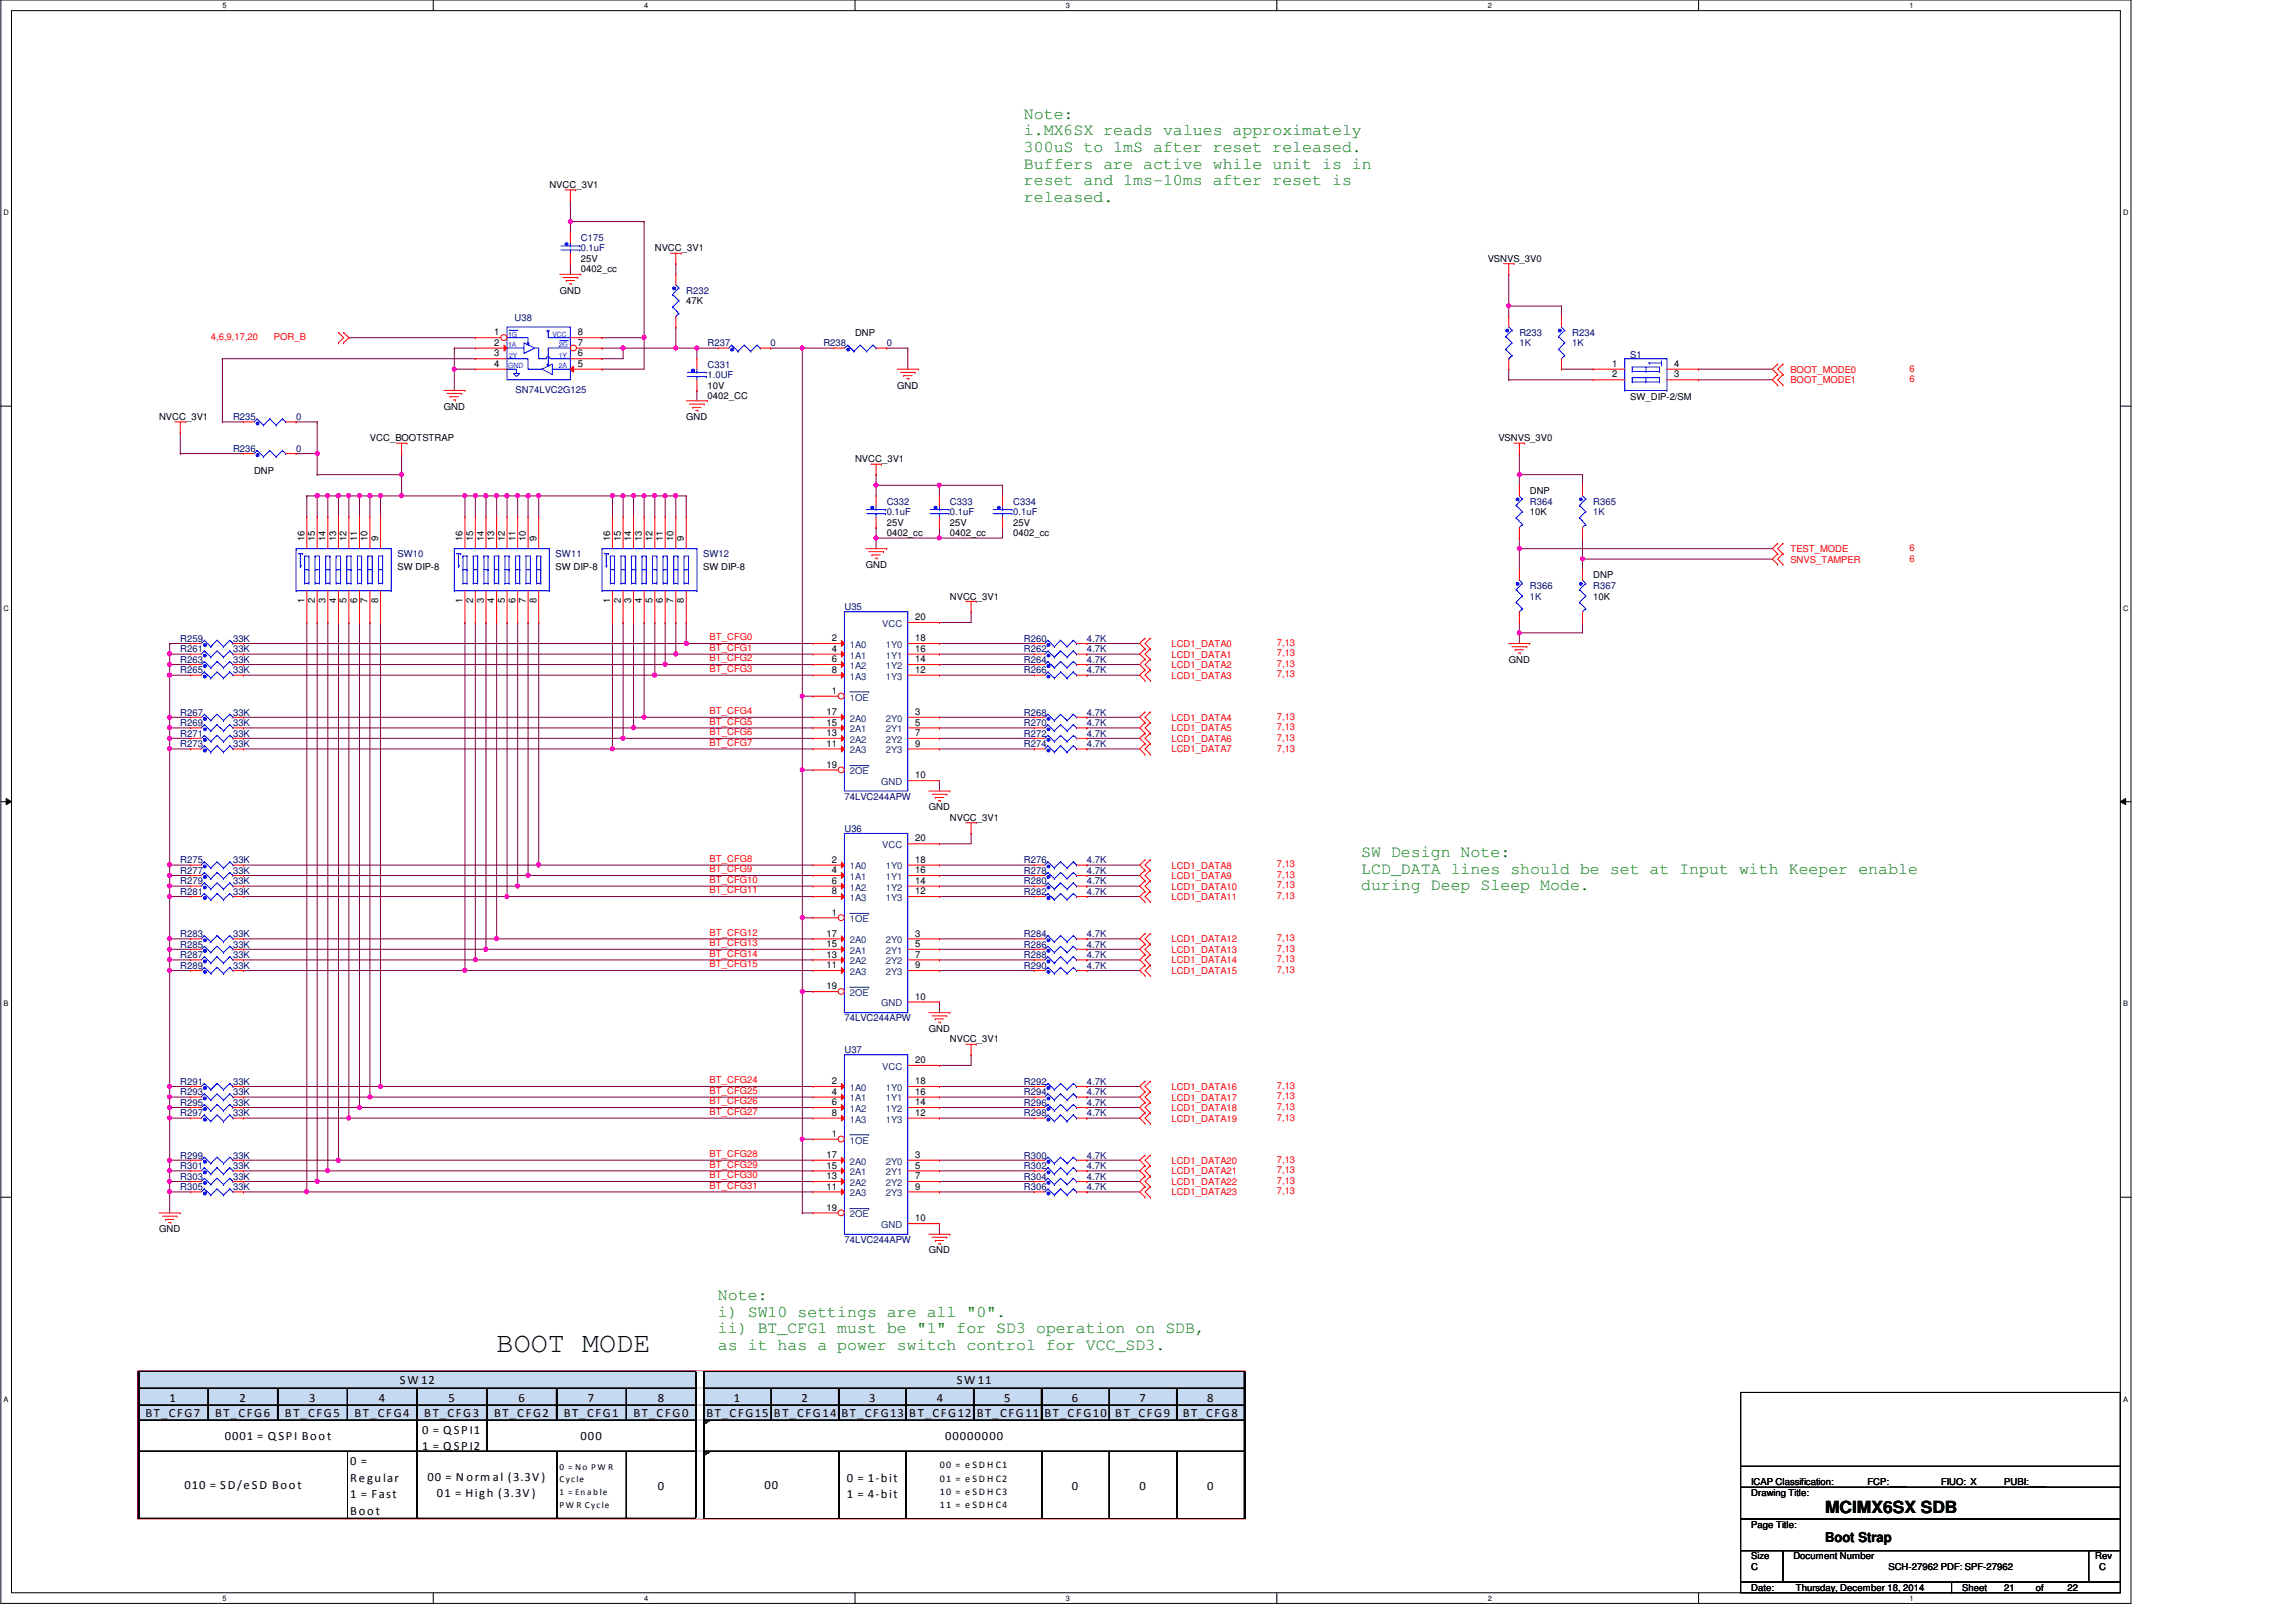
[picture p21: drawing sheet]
<svg xmlns="http://www.w3.org/2000/svg" width="420mm" height="297mm" viewBox="0 0 420 297" stroke-linecap="round" stroke-linejoin="round" font-family="sans-serif">
<defs><g id="words">
<text font-size="5.2" x="90.9" y="247.4">BOOT MODE</text>
<g font-size="3" fill="#008000">
<text x="187.4" y="21.7">Note:</text>
<text x="187.4" y="24.8">i.MX6SX reads values approximately</text>
<text x="187.4" y="27.8">300uS to 1mS after reset released.</text>
<text x="187.4" y="30.9">Buffers are active while unit is in</text>
<text x="187.4" y="33.9">reset and 1ms-10ms after reset is</text>
<text x="187.4" y="37">released.</text>
<text x="249.2" y="156.8">SW Design Note:</text>
<text x="249.2" y="159.9">LCD_DATA lines should be set at Input with Keeper enable</text>
<text x="249.2" y="162.9">during Deep Sleep Mode.</text>
<text x="131.4" y="238">Note:</text>
<text x="131.4" y="241">i) SW10 settings are all &quot;0&quot;.</text>
<text x="131.4" y="244.1">ii) BT_CFG1 must be &quot;1&quot; for SD3 operation on SDB,</text>
<text x="131.4" y="247.1">as it has a power switch control for VCC_SD3.</text>
</g>
<text font-size="3" x="334.1" y="277">MCIMX6SX SDB</text>
<text font-size="2.5" x="334.1" y="282.2">Boot Strap</text>
<g font-size="2.3">
<text x="31.1" y="256.5">1</text>
<text x="43.8" y="256.5">2</text>
<text x="56.6" y="256.5">3</text>
<text x="69.4" y="256.5">4</text>
<text x="73.2" y="253.3">SW 12</text>
<text x="82.1" y="256.5">5</text>
<text x="94.9" y="256.5">6</text>
<text x="107.6" y="256.5">7</text>
<text x="120.4" y="256.5">8</text>
<text x="134.4" y="256.5">1</text>
<text x="146.7" y="256.5">2</text>
<text x="159.1" y="256.5">3</text>
<text x="171.5" y="256.5">4</text>
<text x="175.2" y="253.3">SW 11</text>
<text x="183.8" y="256.5">5</text>
<text x="196.3" y="256.5">6</text>
<text x="208.6" y="256.5">7</text>
<text x="221" y="256.5">8</text>
<text x="26.6" y="259.3">BT_CFG7</text>
<text x="39.4" y="259.3">BT_CFG6</text>
<text x="41.1" y="263.6">0001 = QSPI Boot</text>
<text x="52.1" y="259.3">BT_CFG5</text>
<text x="64.9" y="259.3">BT_CFG4</text>
<text x="77.3" y="262.4">0 = QSPI1</text>
<text x="77.7" y="259.3">BT_CFG3</text>
<text x="90.5" y="259.3">BT_CFG2</text>
<text x="103.2" y="259.3">BT_CFG1</text>
<text x="106.3" y="263.6">000</text>
<text x="116" y="259.3">BT_CFG0</text>
<text x="129.3" y="259.3">BT_CFG15</text>
<text x="141.7" y="259.3">BT_CFG14</text>
<text x="154.1" y="259.3">BT_CFG13</text>
<text x="166.4" y="259.3">BT_CFG12</text>
<text x="173" y="263.6">00000000</text>
<text x="178.8" y="259.3">BT_CFG11</text>
<text x="191.2" y="259.3">BT_CFG10</text>
<text x="204.2" y="259.3">BT_CFG9</text>
<text x="216.5" y="259.3">BT_CFG8</text>
<text x="64.1" y="268.1">0 =</text>
<text x="77.3" y="265.4">1 = QSPI2</text>
<text x="33.8" y="272.5">010 = SD/eSD Boot</text>
<text x="64.1" y="271.1">Regular</text>
<text x="64.1" y="274.2">1 = Fast</text>
<text x="78.3" y="271">00 = N orm al (3.3V )</text>
<text x="80" y="274.1">01 = High (3.3V )</text>
<text x="120.4" y="272.7">0</text>
<text x="139.9" y="272.5">00</text>
<text x="155.1" y="271.1">0 = 1-bit</text>
<text x="155.1" y="274.2">1 = 4-bit</text>
<text x="196.2" y="272.7">0</text>
<text x="208.6" y="272.7">0</text>
<text x="221" y="272.7">0</text>
<text x="64.1" y="277.3">Boot</text>
</g>
<g font-size="1.8">
<text x="172.1" y="268.7">00 = e S D H C1</text>
<text x="172.1" y="271.1">01 = e S D H C2</text>
<text x="172.1" y="273.6">10 = e S D H C3</text>
<text x="172.1" y="276.1">11 = e S D H C4</text>
</g>
<g font-size="1.7">
<text x="100.6" y="34.5">NVCC_3V1</text>
<text x="106.3" y="48">25V</text>
<text x="119.9" y="46">NVCC_3V1</text>
<text x="272.4" y="48">VSNVS_3V0</text>
<text x="102.5" y="53.8">GND</text>
<text x="106.3" y="49.9">0402_cc</text>
<text x="125.6" y="55.7">47K</text>
<text x="90.5" y="61.4">1</text>
<text x="90.5" y="63.3">2</text>
<text x="90.5" y="65.2">3</text>
<text x="105.8" y="65.2">6</text>
<text x="105.8" y="63.3">7</text>
<text x="105.8" y="61.4">8</text>
<text x="156.5" y="61.5">DNP</text>
<text x="90.5" y="67.1">4</text>
<text x="105.8" y="67.1">5</text>
<text x="129.5" y="71.1">10V</text>
<text x="164.2" y="71.1">GND</text>
<text x="295.1" y="67.1">1</text>
<text x="295.1" y="69.1">2</text>
<text x="306.5" y="67.1">4</text>
<text x="306.5" y="69.1">3</text>
<text x="29.1" y="76.9">NVCC_3V1</text>
<text x="81.3" y="75">GND</text>
<text x="125.6" y="76.9">GND</text>
<text x="129.5" y="73.1">0402_CC</text>
<text x="298.4" y="73.2">SW_DIP-2/SM</text>
<text x="67.7" y="80.8">VCC_BOOTSTRAP</text>
<text x="274.3" y="80.8">VSNVS_3V0</text>
<text x="46.5" y="86.7">DNP</text>
<text x="156.5" y="84.6">NVCC_3V1</text>
<text x="280.1" y="94.3">10K</text>
<text x="280.1" y="90.4">DNP</text>
<text x="55.7" y="99.1" transform="rotate(-90 55.7 99.1)">16</text>
<text x="57.6" y="99.1" transform="rotate(-90 57.6 99.1)">15</text>
<text x="59.6" y="99.1" transform="rotate(-90 59.6 99.1)">14</text>
<text x="61.5" y="99.1" transform="rotate(-90 61.5 99.1)">13</text>
<text x="63.4" y="99.1" transform="rotate(-90 63.4 99.1)">12</text>
<text x="65.4" y="99.1" transform="rotate(-90 65.4 99.1)">11</text>
<text x="67.3" y="99.1" transform="rotate(-90 67.3 99.1)">10</text>
<text x="69.2" y="99.1" transform="rotate(-90 69.2 99.1)">9</text>
<text x="84.7" y="99.1" transform="rotate(-90 84.7 99.1)">16</text>
<text x="86.6" y="99.1" transform="rotate(-90 86.6 99.1)">15</text>
<text x="88.5" y="99.1" transform="rotate(-90 88.5 99.1)">14</text>
<text x="90.5" y="99.1" transform="rotate(-90 90.5 99.1)">13</text>
<text x="92.4" y="99.1" transform="rotate(-90 92.4 99.1)">12</text>
<text x="94.3" y="99.1" transform="rotate(-90 94.3 99.1)">11</text>
<text x="96.3" y="99.1" transform="rotate(-90 96.3 99.1)">10</text>
<text x="98.2" y="99.1" transform="rotate(-90 98.2 99.1)">9</text>
<text x="111.7" y="99.1" transform="rotate(-90 111.7 99.1)">16</text>
<text x="113.7" y="99.1" transform="rotate(-90 113.7 99.1)">15</text>
<text x="115.6" y="99.1" transform="rotate(-90 115.6 99.1)">14</text>
<text x="117.5" y="99.1" transform="rotate(-90 117.5 99.1)">13</text>
<text x="119.5" y="99.1" transform="rotate(-90 119.5 99.1)">12</text>
<text x="121.4" y="99.1" transform="rotate(-90 121.4 99.1)">11</text>
<text x="123.3" y="99.1" transform="rotate(-90 123.3 99.1)">10</text>
<text x="125.2" y="99.1" transform="rotate(-90 125.2 99.1)">9</text>
<text x="162.3" y="98.1">0402_cc</text>
<text x="162.3" y="96.2">25V</text>
<text x="173.9" y="98.1">0402_cc</text>
<text x="173.9" y="96.2">25V</text>
<text x="185.5" y="98.1">0402_cc</text>
<text x="185.5" y="96.2">25V</text>
<text x="72.8" y="104.3">SW DIP-8</text>
<text x="101.7" y="104.3">SW DIP-8</text>
<text x="128.7" y="104.3">SW DIP-8</text>
<text x="158.5" y="103.9">GND</text>
<text x="291.7" y="105.9">DNP</text>
<text x="55.7" y="110.4" transform="rotate(-90 55.7 110.4)">1</text>
<text x="57.6" y="110.4" transform="rotate(-90 57.6 110.4)">2</text>
<text x="59.6" y="110.4" transform="rotate(-90 59.6 110.4)">3</text>
<text x="61.5" y="110.4" transform="rotate(-90 61.5 110.4)">4</text>
<text x="63.4" y="110.4" transform="rotate(-90 63.4 110.4)">5</text>
<text x="65.4" y="110.4" transform="rotate(-90 65.4 110.4)">6</text>
<text x="67.3" y="110.4" transform="rotate(-90 67.3 110.4)">7</text>
<text x="69.2" y="110.4" transform="rotate(-90 69.2 110.4)">8</text>
<text x="84.7" y="110.4" transform="rotate(-90 84.7 110.4)">1</text>
<text x="86.6" y="110.4" transform="rotate(-90 86.6 110.4)">2</text>
<text x="88.5" y="110.4" transform="rotate(-90 88.5 110.4)">3</text>
<text x="90.5" y="110.4" transform="rotate(-90 90.5 110.4)">4</text>
<text x="92.4" y="110.4" transform="rotate(-90 92.4 110.4)">5</text>
<text x="94.3" y="110.4" transform="rotate(-90 94.3 110.4)">6</text>
<text x="96.3" y="110.4" transform="rotate(-90 96.3 110.4)">7</text>
<text x="98.2" y="110.4" transform="rotate(-90 98.2 110.4)">8</text>
<text x="111.7" y="110.4" transform="rotate(-90 111.7 110.4)">1</text>
<text x="113.7" y="110.4" transform="rotate(-90 113.7 110.4)">2</text>
<text x="115.6" y="110.4" transform="rotate(-90 115.6 110.4)">3</text>
<text x="117.5" y="110.4" transform="rotate(-90 117.5 110.4)">4</text>
<text x="119.5" y="110.4" transform="rotate(-90 119.5 110.4)">5</text>
<text x="121.4" y="110.4" transform="rotate(-90 121.4 110.4)">6</text>
<text x="123.3" y="110.4" transform="rotate(-90 123.3 110.4)">7</text>
<text x="125.2" y="110.4" transform="rotate(-90 125.2 110.4)">8</text>
<text x="167.5" y="113.5">20</text>
<text x="173.9" y="109.7">NVCC_3V1</text>
<text x="291.7" y="109.7">10K</text>
<text x="152.3" y="117.3">2</text>
<text x="152.3" y="119.3">4</text>
<text x="167.5" y="117.3">18</text>
<text x="167.5" y="119.3">16</text>
<text x="152.3" y="121.2">6</text>
<text x="152.3" y="123.1">8</text>
<text x="167.5" y="121.2">14</text>
<text x="167.5" y="123.1">12</text>
<text x="276.2" y="121.3">GND</text>
<text x="151.3" y="130.9">17</text>
<text x="152.3" y="127">1</text>
<text x="167.5" y="130.9">3</text>
<text x="151.3" y="136.7">11</text>
<text x="151.3" y="134.7">13</text>
<text x="151.3" y="132.8">15</text>
<text x="167.5" y="136.7">9</text>
<text x="167.5" y="134.7">7</text>
<text x="167.5" y="132.8">5</text>
<text x="151.3" y="140.5">19</text>
<text x="167.5" y="142.5">10</text>
<text x="170" y="148.3">GND</text>
<text x="167.5" y="154">20</text>
<text x="173.9" y="150.3">NVCC_3V1</text>
<text x="152.3" y="157.9">2</text>
<text x="152.3" y="159.8">4</text>
<text x="152.3" y="161.8">6</text>
<text x="167.5" y="157.9">18</text>
<text x="167.5" y="159.8">16</text>
<text x="167.5" y="161.8">14</text>
<text x="152.3" y="163.7">8</text>
<text x="152.3" y="167.6">1</text>
<text x="167.5" y="163.7">12</text>
<text x="151.3" y="173.3">15</text>
<text x="151.3" y="171.4">17</text>
<text x="167.5" y="173.3">5</text>
<text x="167.5" y="171.4">3</text>
<text x="151.3" y="177.2">11</text>
<text x="151.3" y="175.3">13</text>
<text x="167.5" y="177.2">9</text>
<text x="167.5" y="175.3">7</text>
<text x="151.3" y="181.1">19</text>
<text x="167.5" y="183">10</text>
<text x="170" y="188.9">GND</text>
<text x="173.9" y="190.8">NVCC_3V1</text>
<text x="167.5" y="194.6">20</text>
<text x="152.3" y="198.4">2</text>
<text x="152.3" y="200.4">4</text>
<text x="152.3" y="202.3">6</text>
<text x="167.5" y="198.4">18</text>
<text x="167.5" y="200.4">16</text>
<text x="167.5" y="202.3">14</text>
<text x="152.3" y="204.2">8</text>
<text x="152.3" y="208.1">1</text>
<text x="167.5" y="204.2">12</text>
<text x="151.3" y="215.8">13</text>
<text x="151.3" y="213.9">15</text>
<text x="151.3" y="211.9">17</text>
<text x="167.5" y="215.8">7</text>
<text x="167.5" y="213.9">5</text>
<text x="167.5" y="211.9">3</text>
<text x="151.3" y="217.7">11</text>
<text x="151.3" y="221.6">19</text>
<text x="167.5" y="217.7">9</text>
<text x="29.1" y="225.6">GND</text>
<text x="167.5" y="223.5">10</text>
<text x="170" y="229.4">GND</text>
<text x="102.4" y="269">0 = No PW R</text>
<text x="102.4" y="271.3">Cycle</text>
<text x="102.4" y="273.6">1 = En a b le</text>
<text x="102.4" y="275.9">PW R Cycle</text>
<text x="320.6" y="273.8">Drawing Title:</text>
<text x="320.6" y="271.9">ICAP Classification:</text>
<text x="341.9" y="271.9">FCP:___</text>
<text x="355.4" y="271.9">FIUO: X</text>
<text x="366.9" y="271.9">PUBI: ___</text>
<text x="320.6" y="279.6">Page Title:</text>
<text x="320.6" y="285.4">Size</text>
<text x="320.6" y="287.3">C</text>
<text x="328.3" y="285.4">Document Number</text>
<text x="345.7" y="287.3">SCH-27962 PDF: SPF-27962</text>
<text x="383.6" y="285.4">Rev</text>
<text x="384.3" y="287.3">C</text>
<text x="320.6" y="291.2">Date:</text>
<text x="328.7" y="291.2">Thursday, December 18, 2014</text>
<text x="359.2" y="291.2">Sheet</text>
<text x="366.9" y="291.2">21</text>
<text x="372.7" y="291.2">of</text>
<text x="378.5" y="291.2">22</text>
</g>
<g font-size="1.7" fill="#000080">
<text x="106.3" y="44.1">C175</text>
<text x="106.3" y="46">0.1uF</text>
<text x="125.6" y="53.8">R232</text>
<text x="94.2" y="58.8">U38</text>
<text x="129.5" y="63.4">R237</text>
<text x="141.1" y="63.4">0</text>
<text x="150.7" y="63.4">R238</text>
<text x="162.3" y="63.4">0</text>
<text x="278.2" y="61.5">R233</text>
<text x="278.2" y="63.4">1K</text>
<text x="287.8" y="61.5">R234</text>
<text x="287.8" y="63.4">1K</text>
<text x="298.4" y="65.5">S1</text>
<text x="94.4" y="71.9">SN74LVC2G125</text>
<text x="129.5" y="67.3">C331</text>
<text x="129.5" y="69.2">1.0UF</text>
<text x="42.7" y="76.9">R235</text>
<text x="54.2" y="76.9">0</text>
<text x="42.7" y="82.7">R236</text>
<text x="54.2" y="82.7">0</text>
<text x="162.3" y="92.4">C332</text>
<text x="162.3" y="94.3">0.1uF</text>
<text x="173.9" y="92.4">C333</text>
<text x="173.9" y="94.3">0.1uF</text>
<text x="185.5" y="92.4">C334</text>
<text x="185.5" y="94.3">0.1uF</text>
<text x="280.1" y="92.4">R364</text>
<text x="291.7" y="92.4">R365</text>
<text x="291.7" y="94.3">1K</text>
<text x="72.8" y="102">SW10</text>
<text x="101.7" y="102">SW11</text>
<text x="128.7" y="102">SW12</text>
<text x="280.1" y="107.8">R366</text>
<text x="291.7" y="107.8">R367</text>
<text x="154.6" y="111.7">U35</text>
<text x="280.1" y="109.7">1K</text>
<text x="33" y="119.4">R261</text>
<text x="33" y="117.4">R259</text>
<text x="42.7" y="119.4">33K</text>
<text x="42.7" y="117.4">33K</text>
<text x="187.4" y="119.4">R262</text>
<text x="187.4" y="117.4">R260</text>
<text x="199" y="119.4">4.7K</text>
<text x="199" y="117.4">4.7K</text>
<text x="33" y="121.3">R263</text>
<text x="33" y="123.2">R265</text>
<text x="42.7" y="121.3">33K</text>
<text x="42.7" y="123.2">33K</text>
<text x="187.4" y="121.3">R264</text>
<text x="187.4" y="123.2">R266</text>
<text x="199" y="121.3">4.7K</text>
<text x="199" y="123.2">4.7K</text>
<text x="33" y="131">R267</text>
<text x="42.7" y="131">33K</text>
<text x="187.4" y="131">R268</text>
<text x="199" y="131">4.7K</text>
<text x="33" y="134.8">R271</text>
<text x="33" y="132.9">R269</text>
<text x="33" y="136.7">R273</text>
<text x="42.7" y="134.8">33K</text>
<text x="42.7" y="132.9">33K</text>
<text x="42.7" y="136.7">33K</text>
<text x="187.4" y="132.9">R270</text>
<text x="187.4" y="134.8">R272</text>
<text x="187.4" y="136.7">R274</text>
<text x="199" y="132.9">4.7K</text>
<text x="199" y="134.8">4.7K</text>
<text x="199" y="136.7">4.7K</text>
<text x="154.6" y="146.4">74LVC244APW</text>
<text x="154.6" y="152.2">U36</text>
<text x="33" y="161.8">R279</text>
<text x="33" y="159.9">R277</text>
<text x="33" y="158">R275</text>
<text x="42.7" y="161.8">33K</text>
<text x="42.7" y="159.9">33K</text>
<text x="42.7" y="158">33K</text>
<text x="187.4" y="158">R276</text>
<text x="187.4" y="159.9">R278</text>
<text x="187.4" y="161.8">R280</text>
<text x="199" y="158">4.7K</text>
<text x="199" y="159.9">4.7K</text>
<text x="199" y="161.8">4.7K</text>
<text x="33" y="163.8">R281</text>
<text x="42.7" y="163.8">33K</text>
<text x="187.4" y="163.8">R282</text>
<text x="199" y="163.8">4.7K</text>
<text x="33" y="173.4">R285</text>
<text x="33" y="171.5">R283</text>
<text x="42.7" y="173.4">33K</text>
<text x="42.7" y="171.5">33K</text>
<text x="187.4" y="173.4">R286</text>
<text x="187.4" y="171.5">R284</text>
<text x="199" y="173.4">4.7K</text>
<text x="199" y="171.5">4.7K</text>
<text x="33" y="175.3">R287</text>
<text x="33" y="177.3">R289</text>
<text x="42.7" y="175.3">33K</text>
<text x="42.7" y="177.3">33K</text>
<text x="187.4" y="175.3">R288</text>
<text x="187.4" y="177.3">R290</text>
<text x="199" y="175.3">4.7K</text>
<text x="199" y="177.3">4.7K</text>
<text x="154.6" y="186.9">74LVC244APW</text>
<text x="154.6" y="192.7">U37</text>
<text x="33" y="200.4">R293</text>
<text x="33" y="198.5">R291</text>
<text x="33" y="202.4">R295</text>
<text x="42.7" y="200.4">33K</text>
<text x="42.7" y="198.5">33K</text>
<text x="42.7" y="202.4">33K</text>
<text x="187.4" y="198.5">R292</text>
<text x="187.4" y="200.4">R294</text>
<text x="187.4" y="202.4">R296</text>
<text x="199" y="198.5">4.7K</text>
<text x="199" y="200.4">4.7K</text>
<text x="199" y="202.4">4.7K</text>
<text x="33" y="204.3">R297</text>
<text x="42.7" y="204.3">33K</text>
<text x="187.4" y="204.3">R298</text>
<text x="199" y="204.3">4.7K</text>
<text x="33" y="212">R299</text>
<text x="33" y="215.9">R303</text>
<text x="33" y="214">R301</text>
<text x="42.7" y="212">33K</text>
<text x="42.7" y="215.9">33K</text>
<text x="42.7" y="214">33K</text>
<text x="187.4" y="214">R302</text>
<text x="187.4" y="212">R300</text>
<text x="187.4" y="215.9">R304</text>
<text x="199" y="214">4.7K</text>
<text x="199" y="212">4.7K</text>
<text x="199" y="215.9">4.7K</text>
<text x="33" y="217.8">R305</text>
<text x="42.7" y="217.8">33K</text>
<text x="187.4" y="217.8">R306</text>
<text x="199" y="217.8">4.7K</text>
<text x="154.6" y="227.5">74LVC244APW</text>
</g>
<g font-size="1.7" fill="#f00">
<text x="38.6" y="62.2">4,6,9,17,20</text>
<text x="50.2" y="62.2">POR_B</text>
<text x="327.8" y="68.2">BOOT_MODE0</text>
<text x="327.8" y="70.1">BOOT_MODE1</text>
<text x="349.6" y="68">6</text>
<text x="349.6" y="70">6</text>
<text x="327.8" y="101">TEST_MODE</text>
<text x="349.6" y="100.8">6</text>
<text x="327.8" y="103">SNVS_TAMPER</text>
<text x="349.6" y="102.8">6</text>
<text x="129.9" y="117.2">BT_CFG0</text>
<text x="129.9" y="119.1">BT_CFG1</text>
<text x="214.4" y="118.4">LCD1_DATA0</text>
<text x="233.8" y="118.2">7,13</text>
<text x="129.9" y="121">BT_CFG2</text>
<text x="129.9" y="123">BT_CFG3</text>
<text x="214.4" y="120.4">LCD1_DATA1</text>
<text x="214.4" y="122.3">LCD1_DATA2</text>
<text x="214.4" y="124.2">LCD1_DATA3</text>
<text x="233.8" y="120.1">7,13</text>
<text x="233.8" y="122.1">7,13</text>
<text x="233.8" y="124">7,13</text>
<text x="129.9" y="130.7">BT_CFG4</text>
<text x="214.4" y="131.9">LCD1_DATA4</text>
<text x="233.8" y="131.7">7,13</text>
<text x="129.9" y="134.5">BT_CFG6</text>
<text x="129.9" y="136.5">BT_CFG7</text>
<text x="129.9" y="132.6">BT_CFG5</text>
<text x="214.4" y="133.9">LCD1_DATA5</text>
<text x="214.4" y="135.8">LCD1_DATA6</text>
<text x="214.4" y="137.7">LCD1_DATA7</text>
<text x="233.8" y="133.6">7,13</text>
<text x="233.8" y="135.6">7,13</text>
<text x="233.8" y="137.5">7,13</text>
<text x="129.9" y="161.6">BT_CFG10</text>
<text x="129.9" y="157.7">BT_CFG8</text>
<text x="129.9" y="159.6">BT_CFG9</text>
<text x="214.4" y="159">LCD1_DATA8</text>
<text x="214.4" y="160.9">LCD1_DATA9</text>
<text x="233.8" y="158.7">7,13</text>
<text x="233.8" y="160.7">7,13</text>
<text x="129.9" y="163.5">BT_CFG11</text>
<text x="214.4" y="162.8">LCD1_DATA10</text>
<text x="214.4" y="164.8">LCD1_DATA11</text>
<text x="233.8" y="162.6">7,13</text>
<text x="233.8" y="164.5">7,13</text>
<text x="129.9" y="171.2">BT_CFG12</text>
<text x="129.9" y="173.1">BT_CFG13</text>
<text x="214.4" y="172.5">LCD1_DATA12</text>
<text x="233.8" y="172.3">7,13</text>
<text x="129.9" y="175.1">BT_CFG14</text>
<text x="129.9" y="177">BT_CFG15</text>
<text x="214.4" y="174.4">LCD1_DATA13</text>
<text x="214.4" y="176.3">LCD1_DATA14</text>
<text x="214.4" y="178.3">LCD1_DATA15</text>
<text x="233.8" y="174.2">7,13</text>
<text x="233.8" y="176.1">7,13</text>
<text x="233.8" y="178.1">7,13</text>
<text x="129.9" y="198.2">BT_CFG24</text>
<text x="129.9" y="200.2">BT_CFG25</text>
<text x="129.9" y="202.1">BT_CFG26</text>
<text x="214.4" y="199.5">LCD1_DATA16</text>
<text x="214.4" y="201.4">LCD1_DATA17</text>
<text x="214.4" y="203.4">LCD1_DATA18</text>
<text x="233.8" y="199.3">7,13</text>
<text x="233.8" y="201.2">7,13</text>
<text x="233.8" y="203.2">7,13</text>
<text x="129.9" y="204">BT_CFG27</text>
<text x="214.4" y="205.3">LCD1_DATA19</text>
<text x="233.8" y="205.1">7,13</text>
<text x="129.9" y="211.8">BT_CFG28</text>
<text x="129.9" y="213.7">BT_CFG29</text>
<text x="129.9" y="215.6">BT_CFG30</text>
<text x="214.4" y="213">LCD1_DATA20</text>
<text x="214.4" y="214.9">LCD1_DATA21</text>
<text x="233.8" y="212.8">7,13</text>
<text x="233.8" y="214.8">7,13</text>
<text x="129.9" y="217.6">BT_CFG31</text>
<text x="214.4" y="216.9">LCD1_DATA22</text>
<text x="214.4" y="218.8">LCD1_DATA23</text>
<text x="233.8" y="216.7">7,13</text>
<text x="233.8" y="218.6">7,13</text>
</g>
<g font-size="1.7" fill="#004080">
<text x="155.6" y="118.6">1A0</text>
<text x="161.5" y="114.7">VCC</text>
<text x="162.2" y="118.6">1Y0</text>
<text x="155.6" y="120.5">1A1</text>
<text x="155.6" y="122.4">1A2</text>
<text x="155.6" y="124.4">1A3</text>
<text x="162.2" y="120.5">1Y1</text>
<text x="162.2" y="122.4">1Y2</text>
<text x="162.2" y="124.4">1Y3</text>
<text x="155.6" y="128.2">1OE</text>
<text x="155.6" y="137.9">2A3</text>
<text x="155.6" y="135.9">2A2</text>
<text x="155.6" y="134">2A1</text>
<text x="155.6" y="132.1">2A0</text>
<text x="162.2" y="137.9">2Y3</text>
<text x="162.2" y="135.9">2Y2</text>
<text x="162.2" y="134">2Y1</text>
<text x="162.2" y="132.1">2Y0</text>
<text x="155.6" y="141.7">2OE</text>
<text x="161.3" y="143.7">GND</text>
<text x="161.5" y="155.2">VCC</text>
<text x="155.6" y="159.1">1A0</text>
<text x="155.6" y="161">1A1</text>
<text x="162.2" y="159.1">1Y0</text>
<text x="162.2" y="161">1Y1</text>
<text x="155.6" y="163">1A2</text>
<text x="155.6" y="164.9">1A3</text>
<text x="162.2" y="163">1Y2</text>
<text x="162.2" y="164.9">1Y3</text>
<text x="155.6" y="172.6">2A0</text>
<text x="155.6" y="168.8">1OE</text>
<text x="162.2" y="172.6">2Y0</text>
<text x="155.6" y="178.4">2A3</text>
<text x="155.6" y="176.5">2A2</text>
<text x="155.6" y="174.5">2A1</text>
<text x="162.2" y="178.4">2Y3</text>
<text x="162.2" y="176.5">2Y2</text>
<text x="162.2" y="174.5">2Y1</text>
<text x="155.6" y="182.3">2OE</text>
<text x="161.3" y="184.2">GND</text>
<text x="161.5" y="195.8">VCC</text>
<text x="155.6" y="199.6">1A0</text>
<text x="155.6" y="201.6">1A1</text>
<text x="155.6" y="203.5">1A2</text>
<text x="162.2" y="199.6">1Y0</text>
<text x="162.2" y="201.6">1Y1</text>
<text x="162.2" y="203.5">1Y2</text>
<text x="155.6" y="205.4">1A3</text>
<text x="155.6" y="209.3">1OE</text>
<text x="162.2" y="205.4">1Y3</text>
<text x="155.6" y="215.1">2A1</text>
<text x="155.6" y="213.1">2A0</text>
<text x="162.2" y="215.1">2Y1</text>
<text x="162.2" y="213.1">2Y0</text>
<text x="155.6" y="218.9">2A3</text>
<text x="155.6" y="217">2A2</text>
<text x="162.2" y="218.9">2Y3</text>
<text x="162.2" y="217">2Y2</text>
<text x="155.6" y="222.8">2OE</text>
<text x="161.3" y="224.7">GND</text>
</g>
<g font-size="1.4">
<text x="40.7" y="1.4">5</text>
<text x="117.9" y="1.4">4</text>
<text x="195.1" y="1.4">3</text>
<text x="272.4" y="1.4">2</text>
<text x="349.6" y="1.4">1</text>
<text x=".7" y="39.4">D</text>
<text x="388.7" y="39.4">D</text>
<text x=".7" y="111.8">C</text>
<text x="388.7" y="111.8">C</text>
<text x=".7" y="184.1">B</text>
<text x="388.7" y="184.1">B</text>
<text x=".7" y="256.5">A</text>
<text x="388.7" y="256.5">A</text>
<text x="40.7" y="292.9">5</text>
<text x="117.9" y="292.9">4</text>
<text x="195.1" y="292.9">3</text>
<text x="272.4" y="292.9">2</text>
<text x="349.6" y="292.9">1</text>
</g>
<g font-size="1.3" fill="#00f">
<text x="93" y="61.6">1G</text>
<text x="93" y="63.5">1A</text>
<text x="93.2" y="65.5">2Y</text>
<text x="101.1" y="61.6">VCC</text>
<text x="102.3" y="63.5">2G</text>
<text x="102.3" y="65.5">1Y</text>
<text x="93" y="67.4">GND</text>
<text x="102.3" y="67.4">2A</text>
</g>
</g></defs>
<path d="M.2 0h389.9v293.5h-389.9zM2.1 1.9h386.1v289.6h-386.1z" fill="none" stroke="#000" stroke-width=".18"/>
<g fill="#fff">
<path d="M40.7 .2h.8v1.5h-.8z"/>
<path d="M40.7 291.7h.8v1.5h-.8z"/>
</g>
<path d="M79.3 0v1.9M79.3 291.5v2" fill="none" stroke="#000" stroke-width=".18"/>
<g fill="#fff">
<path d="M117.9 .2h.8v1.5h-.8z"/>
<path d="M117.9 291.7h.8v1.5h-.8z"/>
</g>
<path d="M156.5 0v1.9M156.5 291.5v2" fill="none" stroke="#000" stroke-width=".18"/>
<g fill="#fff">
<path d="M195.1 .2h.8v1.5h-.8z"/>
<path d="M195.1 291.7h.8v1.5h-.8z"/>
</g>
<path d="M233.8 0v1.9M233.8 291.5v2" fill="none" stroke="#000" stroke-width=".18"/>
<g fill="#fff">
<path d="M272.4 .2h.7v1.5h-.7z"/>
<path d="M272.4 291.7h.7v1.5h-.7z"/>
</g>
<path d="M311 0v1.9M311 291.5v2" fill="none" stroke="#000" stroke-width=".18"/>
<g fill="#fff">
<path d="M349.6 .2h.7v1.5h-.7z"/>
<path d="M349.6 291.7h.7v1.5h-.7z"/>
<path d="M.7 38.1h.9v1.6h-.9z"/>
<path d="M388.7 38.1h1v1.6h-1z"/>
<path d="M.7 110.5h.9v1.6h-.9z"/>
<path d="M388.7 110.5h1v1.6h-1z"/>
</g>
<path d="M.2 74.3h1.9M388.2 74.3h1.9" fill="none" stroke="#000" stroke-width=".18"/>
<g fill="#fff">
<path d="M.7 182.9h.9v1.5h-.9z"/>
<path d="M388.7 182.9h.9v1.5h-.9z"/>
</g>
<path d="M.2 146.7h1.9M1.1 146.1l1 .6-1 .6zM388.2 146.7l1-.6v1.2zM388.2 146.7h1.9" fill="none" stroke="#000" stroke-width=".18"/>
<path d="M1.1 146.1l1 .6-1 .6zM388.2 146.7l1-.6v1.2z" fill="#000"/>
<g fill="#fff">
<path d="M.7 255.3h.9v1.5h-.9z"/>
<path d="M388.7 255.3h.9v1.5h-.9z"/>
</g>
<path d="M.2 219.1h1.9M388.2 219.1h1.9" fill="none" stroke="#000" stroke-width=".18"/>
<path d="M25.3 251h202.6v27h-202.6z" fill-rule="evenodd" fill="#fff"/>
<path d="M25.3 251h202.6v27h-202.6z" fill="none" stroke="#f00" stroke-width=".25"/>
<g fill="#c5d9f1">
<path d="M25.5 251.1h102.1v8.9h-102.1z"/>
<path d="M128.7 251.1h99.3v8.9h-99.3z"/>
</g>
<path d="M128.9 260h1" fill="none" stroke="#008000" stroke-width=".18"/>
<path d="M128.9 260h1v.2h-1z" fill="#008000"/>
<path d="M128.9 260.1h.8" fill="none" stroke="#008000" stroke-width=".18"/>
<path d="M128.9 260.2h.8v.1h-.8z" fill="#008000"/>
<path d="M128.9 260.3h.6" fill="none" stroke="#008000" stroke-width=".18"/>
<path d="M128.9 260.3h.6v.2h-.6z" fill="#008000"/>
<path d="M128.9 260.5h.4" fill="none" stroke="#008000" stroke-width=".18"/>
<path d="M128.9 260.5h.4v.1h-.4z" fill="#008000"/>
<path d="M128.9 260.6h.2" fill="none" stroke="#008000" stroke-width=".18"/>
<path d="M128.9 260.6h.2v.2h-.2z" fill="#008000"/>
<path d="M128.9 265.7h1" fill="none" stroke="#008000" stroke-width=".18"/>
<path d="M128.9 265.7h1v.2h-1z" fill="#008000"/>
<path d="M128.9 265.9h.8" fill="none" stroke="#008000" stroke-width=".18"/>
<path d="M128.9 265.9h.8v.1h-.8z" fill="#008000"/>
<path d="M128.9 266h.6" fill="none" stroke="#008000" stroke-width=".18"/>
<path d="M128.9 266h.6v.1h-.6z" fill="#008000"/>
<path d="M128.9 266.1h.4" fill="none" stroke="#008000" stroke-width=".18"/>
<path d="M128.9 266.1h.4v.2h-.4z" fill="#008000"/>
<path d="M128.9 266.3h.2" fill="none" stroke="#008000" stroke-width=".18"/>
<path d="M128.9 266.3h.2v.2h-.2z" fill="#008000"/>
<path d="M25.4 251h102.1M25.5 251h102.1" fill="none" stroke="#000" stroke-width=".18"/>
<path d="M127.5 251h1.2" fill="none" stroke="#d0d7e5" stroke-width=".18"/>
<path d="M127.6 251h1.1v.1h-1.1z" fill="#d0d7e5"/>
<path d="M25.4 254h102.1M25.5 254.1h102.1M128.9 251h99.1" fill="none" stroke="#000" stroke-width=".18"/>
<path d="M127.5 254h1.2" fill="none" stroke="#d0d7e5" stroke-width=".18"/>
<path d="M127.6 254h1.1v.2h-1.1z" fill="#d0d7e5"/>
<path d="M25.4 257.1h102.1M25.5 257.2h102.1M128.9 254h99.1M128.9 254.1h99.1" fill="none" stroke="#000" stroke-width=".18"/>
<path d="M127.5 257.1h1.2" fill="none" stroke="#d0d7e5" stroke-width=".18"/>
<path d="M127.6 257.1h1.1v.2h-1.1z" fill="#d0d7e5"/>
<path d="M25.4 259.8h102.1M25.5 259.9h102.1M128.9 257.1h99.1M128.9 257.2h99.1" fill="none" stroke="#000" stroke-width=".18"/>
<path d="M127.5 259.8h1.2" fill="none" stroke="#d0d7e5" stroke-width=".18"/>
<path d="M127.6 259.9h1.1v.1h-1.1z" fill="#d0d7e5"/>
<path d="M63.5 254.2v5.8M63.7 254.2v5.8M101.8 254.2v5.8M114.6 254.2v5.8M114.7 254.2v5.8M128.9 259.8h99.1M128.9 259.9h99.1M25.4 265.5h102.1M25.5 265.6h102.1" fill="none" stroke="#000" stroke-width=".18"/>
<path d="M101.9 254.2v5.8" fill="none" stroke="#000" stroke-width=".21"/>
<path d="M127.5 265.5h1.2" fill="none" stroke="#d0d7e5" stroke-width=".18"/>
<path d="M127.6 265.6h1.1v.1h-1.1z" fill="#d0d7e5"/>
<g fill="none" stroke="#000" stroke-width=".18">
<path d="M25.3 251v27M38 254.2v5.8M38.1 254.2v5.8M50.8 254.2v5.8M76.3 254.2v23.8M89.1 254.2v11.5M89.2 254.2v11.5M127.4 251.1v26.9M153.5 254.2v5.8M165.9 254.2v5.8M190.6 254.2v5.8M203 254.2v5.8"/>
<path d="M203.1 254.2v5.8M215.4 254.2v5.8M25.4 277.8h102.1M25.5 277.9h102.1M63.5 265.7v12.3M63.7 265.7v12.3M101.8 265.7v12.3M114.6 265.7v12.3M114.7 265.7v12.3M128.9 265.5h99.1M128.9 265.6h99.1"/>
</g>
<path d="M25.4 251v27M50.9 254.2v5.8M76.4 254.2v23.8M127.5 251.1v26.9M153.6 254.2v5.8M166 254.2v5.8M190.7 254.2v5.8M215.5 254.2v5.8M101.9 265.7v12.3" fill="none" stroke="#000" stroke-width=".21"/>
<path d="M127.5 277.8h1.2" fill="none" stroke="#d0d7e5" stroke-width=".18"/>
<path d="M127.6 277.8h1.1v.2h-1.1z" fill="#d0d7e5"/>
<g fill="none" stroke="#000" stroke-width=".18">
<path d="M128.7 251v27M141.1 254.2v5.8M141.2 254.2v5.8M178.2 254.2v5.8M178.3 254.2v5.8M227.7 251.1v26.9M128.9 277.8h99.1M128.9 277.9h99.1M153.5 265.7v12.3M165.9 265.7v12.3M190.6 265.7v12.3M203 265.7v12.3"/>
<path d="M203.1 265.7v12.3M215.4 265.7v12.3"/>
</g>
<path d="M128.8 251v27M227.8 251.1v26.9M153.6 265.7v12.3M166 265.7v12.3M190.7 265.7v12.3M215.5 265.7v12.3" fill="none" stroke="#000" stroke-width=".21"/>
<path d="M44.6 137.1h.1M44.6 137.1h67.5M44.6 198.8h.1M44.6 198.8h25.1M44.6 202.7h.1M44.6 202.7h21.2" fill="none" stroke="#800040" stroke-width=".18"/>
<circle cx="112.1" cy="137" r=".37" fill="#f0f"/>
<circle cx="112.1" cy="137" r=".37" fill="none" stroke="#f0f" stroke-width=".18"/>
<path d="M31.1 212.3h.1M31.1 212.3h3.8M44.6 212.3h.1M44.6 218.1h.1M44.6 216.2h.1M44.6 212.3h17.4M44.6 218.1h11.6M44.6 216.2h13.5" fill="none" stroke="#800040" stroke-width=".18"/>
<circle cx="31" cy="212.3" r=".38" fill="#f0f"/>
<circle cx="31" cy="212.3" r=".38" fill="none" stroke="#f0f" stroke-width=".18"/>
<g fill="none" stroke="#800040" stroke-width=".18">
<path d="M31.1 198.8h.1M31.1 198.8h3.8M31.1 214.3h.1M31.1 216.2h.1M31.1 218.1h.1M31.1 200.8h.1M31.1 202.7h.1M31.1 204.6h.1M31.1 214.3h3.8M31.1 216.2h3.8M31.1 218.1h3.8M31.1 200.8h3.8"/>
<path d="M31.1 202.7h3.8M31.1 204.6h3.8M31.1 200.8v11.5"/>
</g>
<circle cx="31" cy="204.6" r=".37" fill="#f0f"/>
<circle cx="31" cy="204.6" r=".37" fill="none" stroke="#f0f" stroke-width=".18"/>
<circle cx="31" cy="202.7" r=".38" fill="#f0f"/>
<circle cx="31" cy="202.7" r=".38" fill="none" stroke="#f0f" stroke-width=".18"/>
<path d="M31.1 218.1h.1M31.1 218.1v3.9" fill="none" stroke="#800040" stroke-width=".18"/>
<circle cx="31" cy="218.1" r=".37" fill="#f0f"/>
<circle cx="31" cy="218.1" r=".37" fill="none" stroke="#f0f" stroke-width=".18"/>
<path d="M31.1 212.3h.1M31.1 216.2h.1M31.1 214.3h.1M31.1 212.3v5.8" fill="none" stroke="#800040" stroke-width=".18"/>
<circle cx="31" cy="216.2" r=".38" fill="#f0f"/>
<circle cx="31" cy="216.2" r=".38" fill="none" stroke="#f0f" stroke-width=".18"/>
<circle cx="31" cy="214.3" r=".37" fill="#f0f"/>
<circle cx="31" cy="214.3" r=".37" fill="none" stroke="#f0f" stroke-width=".18"/>
<path d="M31.1 198.8h.1M31.1 198.8v2" fill="none" stroke="#800040" stroke-width=".18"/>
<circle cx="31" cy="200.8" r=".37" fill="#f0f"/>
<circle cx="31" cy="200.8" r=".37" fill="none" stroke="#f0f" stroke-width=".18"/>
<g fill="none" stroke="#800040" stroke-width=".18">
<path d="M69.7 113.9h.1M69.7 113.9v84.9M69.7 198.8h.1M69.7 198.8h79.1M56.2 218.1h.1M56.2 218.1h92.6M58.1 216.2h.1M58.1 216.2h90.7M60 214.3h.1M60 214.3h88.8M62 212.3h.1M62 212.3h86.8"/>
<path d="M63.9 204.6h.1M63.9 204.6h84.9M65.8 202.7h.1M65.8 202.7h83M67.7 200.8h.1M67.7 200.8h81.1"/>
</g>
<circle cx="69.6" cy="198.8" r=".37" fill="#f0f"/>
<circle cx="69.6" cy="198.8" r=".37" fill="none" stroke="#f0f" stroke-width=".18"/>
<path d="M67.7 113.9h.1M67.7 113.9v86.9" fill="none" stroke="#800040" stroke-width=".18"/>
<circle cx="67.7" cy="200.8" r=".37" fill="#f0f"/>
<circle cx="67.7" cy="200.8" r=".37" fill="none" stroke="#f0f" stroke-width=".18"/>
<path d="M65.8 113.9h.1M65.8 113.9v88.8M44.6 200.8h.1M44.6 200.8h23.1" fill="none" stroke="#800040" stroke-width=".18"/>
<circle cx="65.8" cy="202.7" r=".38" fill="#f0f"/>
<circle cx="65.8" cy="202.7" r=".38" fill="none" stroke="#f0f" stroke-width=".18"/>
<path d="M63.9 113.9h.1M63.9 113.9v90.7" fill="none" stroke="#800040" stroke-width=".18"/>
<circle cx="63.8" cy="204.6" r=".37" fill="#f0f"/>
<circle cx="63.8" cy="204.6" r=".37" fill="none" stroke="#f0f" stroke-width=".18"/>
<path d="M62 113.9h.1M62 113.9v98.4M44.6 204.6h.1M44.6 204.6h19.3" fill="none" stroke="#800040" stroke-width=".18"/>
<circle cx="61.9" cy="212.3" r=".38" fill="#f0f"/>
<circle cx="61.9" cy="212.3" r=".38" fill="none" stroke="#f0f" stroke-width=".18"/>
<path d="M60 113.9h.1M60 113.9v100.4" fill="none" stroke="#800040" stroke-width=".18"/>
<circle cx="60" cy="214.3" r=".37" fill="#f0f"/>
<circle cx="60" cy="214.3" r=".37" fill="none" stroke="#f0f" stroke-width=".18"/>
<path d="M58.1 113.9h.1M58.1 113.9v102.3M44.6 214.3h.1M44.6 214.3h15.4" fill="none" stroke="#800040" stroke-width=".18"/>
<circle cx="58.1" cy="216.2" r=".38" fill="#f0f"/>
<circle cx="58.1" cy="216.2" r=".38" fill="none" stroke="#f0f" stroke-width=".18"/>
<path d="M56.2 113.9h.1M56.2 113.9v104.2" fill="none" stroke="#800040" stroke-width=".18"/>
<circle cx="56.1" cy="218.1" r=".37" fill="#f0f"/>
<circle cx="56.1" cy="218.1" r=".37" fill="none" stroke="#f0f" stroke-width=".18"/>
<path d="M94.8 113.9h.1M94.8 113.9v48.3M121.8 113.9h.1M121.8 113.9v7.7" fill="none" stroke="#800040" stroke-width=".18"/>
<circle cx="94.7" cy="162.2" r=".37" fill="#f0f"/>
<circle cx="94.7" cy="162.2" r=".37" fill="none" stroke="#f0f" stroke-width=".18"/>
<path d="M44.6 121.6h.1M44.6 121.6h77.2" fill="none" stroke="#800040" stroke-width=".18"/>
<circle cx="121.8" cy="121.6" r=".37" fill="#f0f"/>
<circle cx="121.8" cy="121.6" r=".37" fill="none" stroke="#f0f" stroke-width=".18"/>
<g fill="none" stroke="#800040" stroke-width=".18">
<path d="M119.9 113.9h.1M119.9 113.9v9.7M31.1 131.3h.1M31.1 133.2h.1M31.1 135.1h.1M31.1 137.1h.1M31.1 131.3h3.8M31.1 133.2h3.8M31.1 135.1h3.8M31.1 137.1h3.8M44.6 123.6h.1M44.6 123.6h104.2"/>
<path d="M119.9 123.6h.1M121.8 121.6h.1M121.8 121.6h27M44.6 162.2h.1M44.6 162.2h50.2"/>
</g>
<circle cx="119.8" cy="123.5" r=".37" fill="#f0f"/>
<circle cx="119.8" cy="123.5" r=".37" fill="none" stroke="#f0f" stroke-width=".18"/>
<path d="M92.8 113.9h.1M92.8 113.9v50.2" fill="none" stroke="#800040" stroke-width=".18"/>
<circle cx="92.8" cy="164.1" r=".38" fill="#f0f"/>
<circle cx="92.8" cy="164.1" r=".38" fill="none" stroke="#f0f" stroke-width=".18"/>
<g fill="none" stroke="#800040" stroke-width=".18">
<path d="M112.1 137.1h.1M112.1 137.1h36.7M114.1 135.1h.1M114.1 135.1h34.7M116 133.2h.1M116 133.2h32.8M117.9 131.3h.1M117.9 131.3h30.9M31.1 171.8h.1M31.1 173.7h.1M31.1 171.8h3.8M31.1 173.7h3.8"/>
<path d="M44.6 164.1h.1M44.6 164.1h48.2"/>
</g>
<circle cx="31" cy="173.7" r=".38" fill="#f0f"/>
<circle cx="31" cy="173.7" r=".38" fill="none" stroke="#f0f" stroke-width=".18"/>
<path d="M31.1 175.7h.1M31.1 175.7h3.8" fill="none" stroke="#800040" stroke-width=".18"/>
<circle cx="31" cy="175.7" r=".37" fill="#f0f"/>
<circle cx="31" cy="175.7" r=".37" fill="none" stroke="#f0f" stroke-width=".18"/>
<g fill="none" stroke="#800040" stroke-width=".18">
<path d="M117.9 113.9h.1M117.9 113.9v17.4h-73.3M44.6 131.3h.1M31.1 158.3h.1M31.1 158.3h3.8M31.1 177.6h.1M31.1 160.2h.1M31.1 162.2h.1M31.1 164.1h.1M31.1 177.6h3.8M31.1 160.2h3.8M31.1 162.2h3.8"/>
<path d="M31.1 164.1h3.8"/>
</g>
<circle cx="117.9" cy="131.2" r=".37" fill="#f0f"/>
<circle cx="117.9" cy="131.2" r=".37" fill="none" stroke="#f0f" stroke-width=".18"/>
<path d="M90.9 113.9h.1M90.9 113.9v57.9" fill="none" stroke="#800040" stroke-width=".18"/>
<circle cx="90.9" cy="171.8" r=".37" fill="#f0f"/>
<circle cx="90.9" cy="171.8" r=".37" fill="none" stroke="#f0f" stroke-width=".18"/>
<g fill="none" stroke="#800040" stroke-width=".18">
<path d="M116 113.9h.1M116 113.9v19.3h-71.4M44.6 133.2h.1M98.6 158.3h.1M98.6 158.3h50.2M44.6 171.8h.1M44.6 171.8h104.2M85.1 177.6h.1M85.1 177.6h63.7M87 175.7h.1M87 175.7h61.8M89 173.7h.1"/>
<path d="M89 173.7h59.8M90.9 171.8h.1M92.8 164.1h.1M92.8 164.1h56M94.8 162.2h.1M94.8 162.2h54M96.7 160.2h.1M96.7 160.2h52.1"/>
</g>
<circle cx="116" cy="133.2" r=".37" fill="#f0f"/>
<circle cx="116" cy="133.2" r=".37" fill="none" stroke="#f0f" stroke-width=".18"/>
<path d="M89 113.9h.1M89 113.9v59.8" fill="none" stroke="#800040" stroke-width=".18"/>
<circle cx="88.9" cy="173.7" r=".38" fill="#f0f"/>
<circle cx="88.9" cy="173.7" r=".38" fill="none" stroke="#f0f" stroke-width=".18"/>
<path d="M114.1 113.9h.1M114.1 113.9v21.2h-69.5M44.6 135.1h.1M44.6 173.7h.1M44.6 173.7h44.4" fill="none" stroke="#800040" stroke-width=".18"/>
<circle cx="114" cy="135.1" r=".38" fill="#f0f"/>
<circle cx="114" cy="135.1" r=".38" fill="none" stroke="#f0f" stroke-width=".18"/>
<path d="M87 113.9h.1M87 113.9v61.8" fill="none" stroke="#800040" stroke-width=".18"/>
<circle cx="87" cy="175.7" r=".37" fill="#f0f"/>
<circle cx="87" cy="175.7" r=".37" fill="none" stroke="#f0f" stroke-width=".18"/>
<path d="M31.1 117.8h.1M31.1 117.8v1.9M44.6 175.7h.1M44.6 175.7h42.4" fill="none" stroke="#800040" stroke-width=".18"/>
<circle cx="31" cy="119.7" r=".38" fill="#f0f"/>
<circle cx="31" cy="119.7" r=".38" fill="none" stroke="#f0f" stroke-width=".18"/>
<path d="M31.1 137.1h.1M31.1 137.1v21.2" fill="none" stroke="#800040" stroke-width=".18"/>
<circle cx="31" cy="158.3" r=".38" fill="#f0f"/>
<circle cx="31" cy="158.3" r=".38" fill="none" stroke="#f0f" stroke-width=".18"/>
<circle cx="31" cy="137" r=".37" fill="#f0f"/>
<circle cx="31" cy="137" r=".37" fill="none" stroke="#f0f" stroke-width=".18"/>
<path d="M31.1 158.3h.1M31.1 158.3v1.9" fill="none" stroke="#800040" stroke-width=".18"/>
<circle cx="31" cy="160.2" r=".37" fill="#f0f"/>
<circle cx="31" cy="160.2" r=".37" fill="none" stroke="#f0f" stroke-width=".18"/>
<path d="M31.1 119.7h.1M31.1 119.7v3.9M31.1 131.3h.1M31.1 121.6h.1M31.1 131.3v1.9M31.1 171.8h.1M31.1 175.7h.1M31.1 160.2h.1M31.1 160.2v2M31.1 171.8v1.9M31.1 175.7v1.9" fill="none" stroke="#800040" stroke-width=".18"/>
<circle cx="31" cy="121.6" r=".37" fill="#f0f"/>
<circle cx="31" cy="121.6" r=".37" fill="none" stroke="#f0f" stroke-width=".18"/>
<path d="M125.6 117.8h.1M125.6 117.8h23.2M199 117.8h.1M199 117.8h9.6M31.1 123.6h.1M31.1 123.6v7.7" fill="none" stroke="#800040" stroke-width=".18"/>
<circle cx="31" cy="131.2" r=".37" fill="#f0f"/>
<circle cx="31" cy="131.2" r=".37" fill="none" stroke="#f0f" stroke-width=".18"/>
<circle cx="31" cy="123.5" r=".37" fill="#f0f"/>
<circle cx="31" cy="123.5" r=".37" fill="none" stroke="#f0f" stroke-width=".18"/>
<path d="M31.1 133.2h.1M31.1 133.2v1.9M31.1 173.7h.1M31.1 173.7v2" fill="none" stroke="#800040" stroke-width=".18"/>
<circle cx="31" cy="135.1" r=".38" fill="#f0f"/>
<circle cx="31" cy="135.1" r=".38" fill="none" stroke="#f0f" stroke-width=".18"/>
<circle cx="31" cy="133.2" r=".37" fill="#f0f"/>
<circle cx="31" cy="133.2" r=".37" fill="none" stroke="#f0f" stroke-width=".18"/>
<path d="M31.1 177.6h.1M31.1 177.6v21.2" fill="none" stroke="#800040" stroke-width=".18"/>
<circle cx="31" cy="198.8" r=".37" fill="#f0f"/>
<circle cx="31" cy="198.8" r=".37" fill="none" stroke="#f0f" stroke-width=".18"/>
<circle cx="31" cy="177.6" r=".38" fill="#f0f"/>
<circle cx="31" cy="177.6" r=".38" fill="none" stroke="#f0f" stroke-width=".18"/>
<path d="M31.1 162.2h.1M31.1 162.2v1.9" fill="none" stroke="#800040" stroke-width=".18"/>
<circle cx="31" cy="162.2" r=".37" fill="#f0f"/>
<circle cx="31" cy="162.2" r=".37" fill="none" stroke="#f0f" stroke-width=".18"/>
<g fill="none" stroke="#800040" stroke-width=".18">
<path d="M85.1 113.9h.1M85.1 113.9v63.7M112.1 113.9h.1M112.1 113.9v23.2M123.7 119.7h.1M123.7 119.7h25.1M199 119.7h.1M199 119.7h9.6M199 121.6h.1M199 123.6h.1M199 131.3h.1M199 133.2h.1"/>
<path d="M199 135.1h.1M199 137.1h.1M199 121.6h9.6M199 123.6h9.6M199 131.3h9.6M199 133.2h9.6M199 135.1h9.6M199 137.1h9.6"/>
</g>
<circle cx="85.1" cy="177.6" r=".38" fill="#f0f"/>
<circle cx="85.1" cy="177.6" r=".38" fill="none" stroke="#f0f" stroke-width=".18"/>
<g fill="none" stroke="#800040" stroke-width=".18">
<path d="M31.1 117.8h.1M31.1 117.8h3.8M199 158.3h.1M199 158.3h9.6M31.1 164.1h.1M31.1 164.1v7.7M44.6 177.6h.1M44.6 177.6h40.5M199 160.2h.1M199 162.2h.1M199 164.1h.1M199 160.2h9.6"/>
<path d="M199 162.2h9.6M199 164.1h9.6"/>
</g>
<circle cx="31" cy="171.8" r=".37" fill="#f0f"/>
<circle cx="31" cy="171.8" r=".37" fill="none" stroke="#f0f" stroke-width=".18"/>
<circle cx="31" cy="164.1" r=".38" fill="#f0f"/>
<circle cx="31" cy="164.1" r=".38" fill="none" stroke="#f0f" stroke-width=".18"/>
<path d="M98.6 113.9h.1M98.6 113.9v44.4M31.1 135.1h.1M31.1 135.1v2" fill="none" stroke="#800040" stroke-width=".18"/>
<circle cx="98.6" cy="158.3" r=".38" fill="#f0f"/>
<circle cx="98.6" cy="158.3" r=".38" fill="none" stroke="#f0f" stroke-width=".18"/>
<path d="M44.6 117.8h.1M125.6 113.9h.1M125.6 113.9v3.9h-81M44.6 158.3h.1M44.6 158.3h54" fill="none" stroke="#800040" stroke-width=".18"/>
<circle cx="125.6" cy="117.7" r=".37" fill="#f0f"/>
<circle cx="125.6" cy="117.7" r=".37" fill="none" stroke="#f0f" stroke-width=".18"/>
<path d="M31.1 119.7h.1M31.1 119.7h3.8M96.7 113.9h.1M96.7 113.9v46.3" fill="none" stroke="#800040" stroke-width=".18"/>
<circle cx="96.7" cy="160.2" r=".37" fill="#f0f"/>
<circle cx="96.7" cy="160.2" r=".37" fill="none" stroke="#f0f" stroke-width=".18"/>
<path d="M44.6 119.7h.1M123.7 113.9h.1M123.7 113.9v5.8h-79.1M44.6 160.2h.1M44.6 160.2h52.1" fill="none" stroke="#800040" stroke-width=".18"/>
<circle cx="123.7" cy="119.7" r=".38" fill="#f0f"/>
<circle cx="123.7" cy="119.7" r=".38" fill="none" stroke="#f0f" stroke-width=".18"/>
<g fill="none" stroke="#800040" stroke-width=".18">
<path d="M276.2 50.2h.1M276.2 56h.1M276.2 50.2v7.7M311 69.5h.1M311 69.5h13.5M31.1 121.6h.1M31.1 123.6h.1M31.1 121.6h3.8M31.1 123.6h3.8M199 171.8h.1M199 173.7h.1M199 175.7h.1"/>
<path d="M199 177.6h.1M199 171.8h9.6M199 173.7h9.6M199 175.7h9.6M199 177.6h9.6M199 198.8h.1M199 198.8h9.6M199 200.8h.1M199 202.7h.1M199 204.6h.1M199 212.3h.1M199 214.3h.1"/>
<path d="M199 216.2h.1M199 218.1h.1M199 200.8h9.6M199 202.7h9.6M199 204.6h9.6M199 212.3h9.6M199 214.3h9.6M199 216.2h9.6M199 218.1h9.6"/>
</g>
<circle cx="276.2" cy="56" r=".37" fill="#f0f"/>
<circle cx="276.2" cy="56" r=".37" fill="none" stroke="#f0f" stroke-width=".18"/>
<g fill="none" stroke="#800040" stroke-width=".18">
<path d="M276.2 56h.1M276.2 56h9.7M285.9 56h.1M285.9 56v1.9M276.2 69.5h.1M276.2 67.6h.1M276.2 69.5h15.5M276.2 67.6v1.9M285.9 67.6h.1M285.9 67.6h5.8M311 67.6h.1M311 67.6h13.5"/>
<path d="M56.2 90.8h.1M56.2 90.8v3.8M58.1 90.8h.1M58.1 90.8v3.8"/>
</g>
<circle cx="58.1" cy="90.7" r=".38" fill="#f0f"/>
<circle cx="58.1" cy="90.7" r=".38" fill="none" stroke="#f0f" stroke-width=".18"/>
<path d="M60 90.8h.1M60 90.8v3.8" fill="none" stroke="#800040" stroke-width=".18"/>
<circle cx="60" cy="90.7" r=".38" fill="#f0f"/>
<circle cx="60" cy="90.7" r=".38" fill="none" stroke="#f0f" stroke-width=".18"/>
<path d="M62 90.8h.1M62 90.8v3.8" fill="none" stroke="#800040" stroke-width=".18"/>
<circle cx="61.9" cy="90.7" r=".38" fill="#f0f"/>
<circle cx="61.9" cy="90.7" r=".38" fill="none" stroke="#f0f" stroke-width=".18"/>
<path d="M63.9 90.8h.1M63.9 90.8v3.8" fill="none" stroke="#800040" stroke-width=".18"/>
<circle cx="63.8" cy="90.7" r=".38" fill="#f0f"/>
<circle cx="63.8" cy="90.7" r=".38" fill="none" stroke="#f0f" stroke-width=".18"/>
<path d="M65.8 90.8h.1M65.8 90.8v3.8" fill="none" stroke="#800040" stroke-width=".18"/>
<circle cx="65.8" cy="90.7" r=".38" fill="#f0f"/>
<circle cx="65.8" cy="90.7" r=".38" fill="none" stroke="#f0f" stroke-width=".18"/>
<path d="M67.7 90.8h.1M67.7 90.8v3.8" fill="none" stroke="#800040" stroke-width=".18"/>
<circle cx="67.7" cy="90.7" r=".38" fill="#f0f"/>
<circle cx="67.7" cy="90.7" r=".38" fill="none" stroke="#f0f" stroke-width=".18"/>
<path d="M69.7 90.8h.1M69.7 90.8v3.8" fill="none" stroke="#800040" stroke-width=".18"/>
<circle cx="69.6" cy="90.7" r=".38" fill="#f0f"/>
<circle cx="69.6" cy="90.7" r=".38" fill="none" stroke="#f0f" stroke-width=".18"/>
<path d="M85.1 90.8h.1M85.1 90.8v3.8M87 90.8h.1M87 90.8v3.8" fill="none" stroke="#800040" stroke-width=".18"/>
<circle cx="87" cy="90.7" r=".38" fill="#f0f"/>
<circle cx="87" cy="90.7" r=".38" fill="none" stroke="#f0f" stroke-width=".18"/>
<path d="M89 90.8h.1M89 90.8v3.8" fill="none" stroke="#800040" stroke-width=".18"/>
<circle cx="88.9" cy="90.7" r=".38" fill="#f0f"/>
<circle cx="88.9" cy="90.7" r=".38" fill="none" stroke="#f0f" stroke-width=".18"/>
<path d="M90.9 90.8h.1M90.9 90.8v3.8" fill="none" stroke="#800040" stroke-width=".18"/>
<circle cx="90.9" cy="90.7" r=".38" fill="#f0f"/>
<circle cx="90.9" cy="90.7" r=".38" fill="none" stroke="#f0f" stroke-width=".18"/>
<path d="M92.8 90.8h.1M92.8 90.8v3.8" fill="none" stroke="#800040" stroke-width=".18"/>
<circle cx="92.8" cy="90.7" r=".38" fill="#f0f"/>
<circle cx="92.8" cy="90.7" r=".38" fill="none" stroke="#f0f" stroke-width=".18"/>
<path d="M94.8 90.8h.1M94.8 90.8v3.8" fill="none" stroke="#800040" stroke-width=".18"/>
<circle cx="94.7" cy="90.7" r=".38" fill="#f0f"/>
<circle cx="94.7" cy="90.7" r=".38" fill="none" stroke="#f0f" stroke-width=".18"/>
<path d="M96.7 90.8h.1M96.7 90.8v3.8" fill="none" stroke="#800040" stroke-width=".18"/>
<circle cx="96.7" cy="90.7" r=".38" fill="#f0f"/>
<circle cx="96.7" cy="90.7" r=".38" fill="none" stroke="#f0f" stroke-width=".18"/>
<path d="M98.6 90.8h.1M98.6 90.8v3.8M112.1 90.8h.1M112.1 90.8v3.8M114.1 90.8h.1M114.1 90.8v3.8" fill="none" stroke="#800040" stroke-width=".18"/>
<circle cx="114" cy="90.7" r=".38" fill="#f0f"/>
<circle cx="114" cy="90.7" r=".38" fill="none" stroke="#f0f" stroke-width=".18"/>
<path d="M116 90.8h.1M116 90.8v3.8" fill="none" stroke="#800040" stroke-width=".18"/>
<circle cx="116" cy="90.7" r=".38" fill="#f0f"/>
<circle cx="116" cy="90.7" r=".38" fill="none" stroke="#f0f" stroke-width=".18"/>
<path d="M117.9 90.8h.1M117.9 90.8v3.8" fill="none" stroke="#800040" stroke-width=".18"/>
<circle cx="117.9" cy="90.7" r=".38" fill="#f0f"/>
<circle cx="117.9" cy="90.7" r=".38" fill="none" stroke="#f0f" stroke-width=".18"/>
<path d="M119.9 90.8h.1M119.9 90.8v3.8" fill="none" stroke="#800040" stroke-width=".18"/>
<circle cx="119.8" cy="90.7" r=".38" fill="#f0f"/>
<circle cx="119.8" cy="90.7" r=".38" fill="none" stroke="#f0f" stroke-width=".18"/>
<path d="M121.8 90.8h.1M121.8 90.8v3.8" fill="none" stroke="#800040" stroke-width=".18"/>
<circle cx="121.7" cy="90.7" r=".38" fill="#f0f"/>
<circle cx="121.7" cy="90.7" r=".38" fill="none" stroke="#f0f" stroke-width=".18"/>
<g fill="none" stroke="#800040" stroke-width=".18">
<path d="M56.2 90.8h.1M56.2 90.8h17.3M58.1 90.8h.1M60 90.8h.1M62 90.8h.1M63.9 90.8h.1M65.8 90.8h.1M67.7 90.8h.1M69.7 90.8h.1M85.1 90.8h.1M85.1 90.8h27M87 90.8h.1"/>
<path d="M89 90.8h.1M90.9 90.8h.1M92.8 90.8h.1M94.8 90.8h.1M96.7 90.8h.1M98.6 90.8h.1M123.7 90.8h.1M123.7 90.8v3.8M125.6 90.8h.1M125.6 90.8v3.8"/>
</g>
<circle cx="112.1" cy="90.7" r=".38" fill="#f0f"/>
<circle cx="112.1" cy="90.7" r=".38" fill="none" stroke="#f0f" stroke-width=".18"/>
<circle cx="98.6" cy="90.7" r=".38" fill="#f0f"/>
<circle cx="98.6" cy="90.7" r=".38" fill="none" stroke="#f0f" stroke-width=".18"/>
<path d="M112.1 90.8h.1M112.1 90.8h13.5M114.1 90.8h.1M116 90.8h.1M117.9 90.8h.1M119.9 90.8h.1M121.8 90.8h.1M123.7 90.8h.1" fill="none" stroke="#800040" stroke-width=".18"/>
<circle cx="123.7" cy="90.7" r=".38" fill="#f0f"/>
<circle cx="123.7" cy="90.7" r=".38" fill="none" stroke="#f0f" stroke-width=".18"/>
<path d="M278.2 83h.1M278.2 86.9h.1M278.2 83v3.9M278.2 86.9h11.5" fill="none" stroke="#800040" stroke-width=".18"/>
<circle cx="278.1" cy="86.9" r=".38" fill="#f0f"/>
<circle cx="278.1" cy="86.9" r=".38" fill="none" stroke="#f0f" stroke-width=".18"/>
<path d="M278.2 86.9h.1M278.2 98.5h.1M278.2 86.9v1.9M278.2 98.5v1.9M289.7 86.9h.1M289.7 98.5h.1M289.7 86.9v1.9M289.7 98.5v3.8M278.2 113.9h.1M278.2 113.9v1.9" fill="none" stroke="#800040" stroke-width=".18"/>
<circle cx="278.1" cy="115.8" r=".38" fill="#f0f"/>
<circle cx="278.1" cy="115.8" r=".38" fill="none" stroke="#f0f" stroke-width=".18"/>
<path d="M278.2 115.8h.1M278.2 100.4h.1M278.2 115.8v2M278.2 100.4h46.3M289.7 113.9h.1M289.7 113.9v1.9h-11.5" fill="none" stroke="#800040" stroke-width=".18"/>
<circle cx="278.1" cy="100.4" r=".38" fill="#f0f"/>
<circle cx="278.1" cy="100.4" r=".38" fill="none" stroke="#f0f" stroke-width=".18"/>
<path d="M278.2 100.4h.1M278.2 100.4v3.9M289.7 102.3h.1M289.7 102.3h34.8" fill="none" stroke="#800040" stroke-width=".18"/>
<circle cx="289.7" cy="102.3" r=".37" fill="#f0f"/>
<circle cx="289.7" cy="102.3" r=".37" fill="none" stroke="#f0f" stroke-width=".18"/>
<path d="M117.9 40.6h.1M117.9 40.6v21.2h-7.7M110.2 61.8h.1M289.7 102.3h.1M289.7 102.3v2" fill="none" stroke="#800040" stroke-width=".18"/>
<circle cx="117.9" cy="61.8" r=".38" fill="#f0f"/>
<circle cx="117.9" cy="61.8" r=".38" fill="none" stroke="#f0f" stroke-width=".18"/>
<path d="M104.4 36.7h.1M104.4 36.7v5.8M104.4 40.6h.1M104.4 48.3h.1M104.4 40.6h13.5M104.4 48.3v1.9" fill="none" stroke="#800040" stroke-width=".18"/>
<circle cx="104.4" cy="40.5" r=".37" fill="#f0f"/>
<circle cx="104.4" cy="40.5" r=".37" fill="none" stroke="#f0f" stroke-width=".18"/>
<path d="M83.2 67.6h.1M83.2 67.6h3.8" fill="none" stroke="#800040" stroke-width=".18"/>
<circle cx="83.1" cy="67.6" r=".38" fill="#f0f"/>
<circle cx="83.1" cy="67.6" r=".38" fill="none" stroke="#f0f" stroke-width=".18"/>
<path d="M123.7 59.9h.1M123.7 59.9v3.8M83.2 67.6h.1M83.2 67.6v3.9M110.2 63.7h.1M110.2 63.7h3.9" fill="none" stroke="#800040" stroke-width=".18"/>
<circle cx="114" cy="63.7" r=".37" fill="#f0f"/>
<circle cx="114" cy="63.7" r=".37" fill="none" stroke="#f0f" stroke-width=".18"/>
<path d="M110.2 65.7h.1M114.1 63.7h.1M114.1 63.7v2h-3.9M114.1 63.7h13.5M123.7 63.7h.1M127.6 63.7h.1M127.6 71.5h.1M127.6 63.7v2M127.6 71.5v1.9" fill="none" stroke="#800040" stroke-width=".18"/>
<circle cx="127.6" cy="63.7" r=".37" fill="#f0f"/>
<circle cx="127.6" cy="63.7" r=".37" fill="none" stroke="#f0f" stroke-width=".18"/>
<circle cx="123.7" cy="63.7" r=".37" fill="#f0f"/>
<circle cx="123.7" cy="63.7" r=".37" fill="none" stroke="#f0f" stroke-width=".18"/>
<path d="M123.7 48.3h.1M123.7 48.3v1.9M83.2 63.7h.1M83.2 63.7h3.8M83.2 63.7v3.9M110.2 67.6h.1M117.9 61.8h.1M117.9 61.8v5.8h-7.7M73.5 90.8h.1M73.5 90.8h11.6" fill="none" stroke="#800040" stroke-width=".18"/>
<circle cx="85.1" cy="90.7" r=".38" fill="#f0f"/>
<circle cx="85.1" cy="90.7" r=".38" fill="none" stroke="#f0f" stroke-width=".18"/>
<circle cx="73.5" cy="90.7" r=".38" fill="#f0f"/>
<circle cx="73.5" cy="90.7" r=".38" fill="none" stroke="#f0f" stroke-width=".18"/>
<path d="M73.5 83h.1M73.5 83v3.9" fill="none" stroke="#800040" stroke-width=".18"/>
<circle cx="73.5" cy="86.9" r=".38" fill="#f0f"/>
<circle cx="73.5" cy="86.9" r=".38" fill="none" stroke="#f0f" stroke-width=".18"/>
<g fill="none" stroke="#800040" stroke-width=".18">
<path d="M33 79.2h.1M33 79.2v3.8M40.7 77.2h.1M40.7 65.7h.1M40.7 77.2h3.9M40.7 65.7v11.5M40.7 65.7h46.3M54.2 77.2h.1M54.2 77.2h3.9M58.1 77.2h.1M58.1 77.2v9.7M63.9 61.8h.1"/>
<path d="M63.9 61.8h23.1M33 83h.1M33 83h11.6M54.2 83h.1M54.2 83h3.9M58.1 86.9h.1M58.1 83h.1M58.1 86.9h15.4M73.5 86.9h.1M73.5 86.9v3.9M172 117.8h.1M172 119.7h.1"/>
<path d="M172 117.8h17.3M172 119.7h17.3M172 123.6h.1M172 121.6h.1M172 133.2h.1M172 131.3h.1M172 137.1h.1M172 135.1h.1M172 123.6h17.3M172 121.6h17.3M172 133.2h17.3M172 131.3h17.3"/>
<path d="M172 137.1h17.3M172 135.1h17.3M172 158.3h.1M172 158.3h17.3M172 162.2h.1M172 160.2h.1M172 173.7h.1M172 171.8h.1M172 177.6h.1M172 175.7h.1M172 164.1h.1M172 162.2h17.3"/>
<path d="M172 160.2h17.3M172 173.7h17.3M172 171.8h17.3M172 177.6h17.3M172 175.7h17.3M172 164.1h17.3M172 198.8h.1M172 198.8h17.3M172 214.3h.1M172 216.2h.1M172 212.3h.1M172 204.6h.1"/>
<path d="M172 202.7h.1M172 200.8h.1M172 218.1h.1M172 214.3h17.3M172 216.2h17.3M172 212.3h17.3M172 204.6h17.3M172 202.7h17.3M172 200.8h17.3M172 218.1h17.3"/>
</g>
<circle cx="58.1" cy="83" r=".37" fill="#f0f"/>
<circle cx="58.1" cy="83" r=".37" fill="none" stroke="#f0f" stroke-width=".18"/>
<path d="M127.6 63.7h.1M127.6 63.7h3.8M141.1 63.7h.1M141.1 63.7h5.8M146.9 63.7h.1M146.9 63.7v63.7M162.3 63.7h.1M162.3 63.7h3.9M166.2 63.7h.1M166.2 63.7v3.9M146.9 127.4h.1M146.9 127.4h1.9" fill="none" stroke="#800040" stroke-width=".18"/>
<circle cx="146.9" cy="127.4" r=".37" fill="#f0f"/>
<circle cx="146.9" cy="127.4" r=".37" fill="none" stroke="#f0f" stroke-width=".18"/>
<circle cx="146.9" cy="63.7" r=".37" fill="#f0f"/>
<circle cx="146.9" cy="63.7" r=".37" fill="none" stroke="#f0f" stroke-width=".18"/>
<path d="M146.9 63.7h.1M146.9 63.7h5.8M146.9 127.4h.1M146.9 127.4v40.6M146.9 140.9h.1M146.9 140.9h1.9" fill="none" stroke="#800040" stroke-width=".18"/>
<circle cx="146.8" cy="167.9" r=".38" fill="#f0f"/>
<circle cx="146.8" cy="167.9" r=".38" fill="none" stroke="#f0f" stroke-width=".18"/>
<circle cx="146.9" cy="140.9" r=".37" fill="#f0f"/>
<circle cx="146.9" cy="140.9" r=".37" fill="none" stroke="#f0f" stroke-width=".18"/>
<path d="M146.9 181.5h.1M146.9 181.5h1.9" fill="none" stroke="#800040" stroke-width=".18"/>
<circle cx="146.9" cy="181.5" r=".37" fill="#f0f"/>
<circle cx="146.9" cy="181.5" r=".37" fill="none" stroke="#f0f" stroke-width=".18"/>
<path d="M146.9 168h.1M146.9 168h1.9M146.9 168v54M146.9 181.5h.1M146.9 208.5h.1M146.9 208.5h1.9M146.9 222h.1M146.9 222h1.9" fill="none" stroke="#800040" stroke-width=".18"/>
<circle cx="146.9" cy="208.5" r=".37" fill="#f0f"/>
<circle cx="146.9" cy="208.5" r=".37" fill="none" stroke="#f0f" stroke-width=".18"/>
<g fill="none" stroke="#800040" stroke-width=".18">
<path d="M160.4 86.9h.1M160.4 88.8h.1M160.4 86.9v3.9M160.4 88.8h11.6M183.5 88.8h.1M183.5 88.8v2M172 113.9h.1M177.8 112h.1M177.8 112v1.9h-5.8M172 142.9h.1M172 154.4h.1M172 142.9v1.9"/>
<path d="M177.8 152.5h.1M177.8 152.5v1.9h-5.8M172 183.4h.1M172 195h.1M172 183.4v1.9M177.8 193h.1M177.8 193v2h-5.8M172 223.9h.1M172 223.9v2"/>
</g>
<circle cx="160.4" cy="88.8" r=".37" fill="#f0f"/>
<circle cx="160.4" cy="88.8" r=".37" fill="none" stroke="#f0f" stroke-width=".18"/>
<path d="M160.4 96.5h.1M160.4 98.5h.1M160.4 96.5v3.9M160.4 98.5h11.6M183.5 96.5h.1M183.5 96.5v2" fill="none" stroke="#800040" stroke-width=".18"/>
<circle cx="160.4" cy="98.4" r=".37" fill="#f0f"/>
<circle cx="160.4" cy="98.4" r=".37" fill="none" stroke="#f0f" stroke-width=".18"/>
<path d="M172 88.8h.1M172 88.8v2M172 88.8h11.5" fill="none" stroke="#800040" stroke-width=".18"/>
<circle cx="172" cy="88.8" r=".37" fill="#f0f"/>
<circle cx="172" cy="88.8" r=".37" fill="none" stroke="#f0f" stroke-width=".18"/>
<path d="M172 96.5h.1M172 98.5h.1M172 96.5v2M172 98.5h11.5" fill="none" stroke="#800040" stroke-width=".18"/>
<circle cx="172" cy="98.4" r=".37" fill="#f0f"/>
<circle cx="172" cy="98.4" r=".37" fill="none" stroke="#f0f" stroke-width=".18"/>
<g fill="none" stroke="#f00" stroke-width=".18">
<path d="M103.5 34.8h1.9M104.4 36.7h.1M104.4 34.8v1.9M105.4 34.8h.1M102.5 50.2h3.8M103.1 50.8h2.7M103.7 51.4h.1M103.7 51.4h1.5M104.2 51.9h.4M104.6 51.9h.1M105.8 50.8h.1M106.3 50.2h.1"/>
<path d="M122.8 46.4h1.9M123.7 48.3h.1M123.7 46.4v1.9M124.7 46.4h.1M275.2 48.3h2M276.2 50.2h.1M276.2 48.3v1.9M277.2 48.3h.1M32 77.2h1.9M33 79.2h.1M33 77.2v2M33.9 77.2h.1"/>
<path d="M62 62.7h.1M62 60.8h.1M62 60.8l.9 1-.9 .9M62.9 60.8h.1M62.9 62.7h.1M62.9 60.8l1 1-1 .9M81.3 71.5h3.8M81.8 72h2.7M82.4 72.6h.1M82.4 72.6h1.5M83 73.2h.4M83.4 73.2h.1"/>
<path d="M84.5 72h.1M85.1 71.5h.1M125.6 73.4h3.9M126.2 74h2.7M126.8 74.5h.1M126.8 74.5h1.5M127.4 75.1h.4M127.8 75.1h.1M128.9 74h.1M129.5 73.4h.1M164.2 67.6h3.9M164.8 68.2h2.7"/>
<path d="M165.4 68.7h.1M165.4 68.7h1.6M166 69.3h.4M166.4 69.3h.1M167.5 68.2h.1M168.1 67.6h.1M325.4 66.6h.1M325.4 68.5h.1M325.4 70.5h.1M325.4 66.6l-.9 1 .9 .9M325.4 68.5l-.9 1 .9 1M326.4 68.5h.1"/>
<path d="M326.4 66.6h.1M326.4 70.5h.1M326.4 66.6l-1 1 1 .9M326.4 68.5l-1 1 1 1M72.5 81.1h2M73.5 83h.1M73.5 81.1v1.9M74.5 81.1h.1M85.1 94.6h.1M85.1 94.6v5.8M87 94.6h.1M87 94.6v5.8"/>
<path d="M89 94.6h.1M89 94.6v5.8M90.9 94.6h.1M90.9 94.6v5.8M92.8 94.6h.1M92.8 94.6v5.8M94.8 94.6h.1M94.8 94.6v5.8M96.7 94.6h.1M96.7 94.6v5.8M98.6 94.6h.1M98.6 94.6v5.8"/>
<path d="M159.4 85h2M160.4 86.9h.1M160.4 85v1.9M161.4 85h.1M277.2 81.1h1.9M278.2 83h.1M278.2 81.1v1.9M279.1 81.1h.1M325.4 99.4h.1M325.4 99.4l-.9 1 .9 .9M326.4 99.4h.1M326.4 99.4l-1 1 1 .9"/>
<path d="M85.1 113.9h.1M85.1 108.1v5.8M87 113.9h.1M87 108.1v5.8M89 113.9h.1M89 108.1v5.8M90.9 113.9h.1M90.9 108.1v5.8M92.8 113.9h.1M92.8 108.1v5.8M94.8 113.9h.1M94.8 108.1v5.8"/>
<path d="M96.7 113.9h.1M96.7 108.1v5.8M98.6 113.9h.1M98.6 108.1v5.8M158.5 100.4h3.8M159 101h2.7M159.6 101.6h.1M159.6 101.6h1.6M160.2 102.2h.4M160.6 102.2h.1M161.7 101h.1M162.3 100.4h.1"/>
<path d="M176.8 110.1h1.9M177.8 112h.1M177.8 110.1v1.9M178.7 110.1h.1M209.6 116.8h.1M209.6 118.7h.1M209.6 116.8l-1 1 1 .9M209.6 118.7l-1 1 1 .9M210.6 118.7h.1M210.6 116.8h.1M210.6 116.8l-1 1 1 .9M210.6 118.7l-1 1 1 .9"/>
<path d="M276.2 117.8h3.9M276.8 118.4h2.7M277.4 118.9h.1M277.4 118.9h1.5M277.9 119.5h.4M278.3 119.5h.1M279.5 118.4h.1M280.1 117.8h.1M325.4 101.3h.1M325.4 103.3h.1M325.4 101.3l-.9 1 .9 1M326.4 101.3h.1"/>
<path d="M326.4 103.3h.1M326.4 101.3l-1 1 1 1M209.6 120.6h.1M209.6 122.6h.1M209.6 124.5h.1M209.6 130.3h.1M209.6 132.2h.1M209.6 134.2h.1M209.6 136.1h.1M209.6 138h.1M209.6 120.6l-1 1 1 1M209.6 122.6l-1 1 1 .9"/>
<path d="M209.6 130.3l-1 1 1 .9M209.6 132.2l-1 1 1 1M209.6 134.2l-1 .9 1 1M209.6 136.1l-1 1 1 .9M210.6 120.6h.1M210.6 122.6h.1M210.6 124.5h.1M210.6 132.2h.1M210.6 130.3h.1M210.6 134.2h.1M210.6 136.1h.1M210.6 138h.1"/>
<path d="M210.6 120.6l-1 1 1 1M210.6 122.6l-1 1 1 .9M210.6 130.3l-1 1 1 .9M210.6 132.2l-1 1 1 1M210.6 134.2l-1 .9 1 1M210.6 136.1l-1 1 1 .9M170 144.8h3.9M170.6 145.4h2.7M171.2 146h.1M171.2 146h1.6M171.8 146.5h.4M172.2 146.5h.1"/>
<path d="M173.3 145.4h.1M173.9 144.8h.1M176.8 150.6h1.9M177.8 152.5h.1M177.8 150.6v1.9M178.7 150.6h.1M209.6 157.4h.1M209.6 159.3h.1M209.6 157.4l-1 .9 1 1M209.6 159.3l-1 .9 1 1M210.6 159.3h.1M210.6 157.4h.1"/>
<path d="M210.6 157.4l-1 .9 1 1M210.6 159.3l-1 .9 1 1M209.6 161.2h.1M209.6 163.2h.1M209.6 165.1h.1M209.6 170.9h.1M209.6 172.8h.1M209.6 174.7h.1M209.6 176.7h.1M209.6 178.6h.1M209.6 161.2l-1 1 1 1M209.6 163.2l-1 .9 1 1"/>
<path d="M209.6 170.9l-1 .9 1 1M209.6 172.8l-1 .9 1 1M209.6 174.7l-1 1 1 1M209.6 176.7l-1 .9 1 1M210.6 161.2h.1M210.6 163.2h.1M210.6 165.1h.1M210.6 172.8h.1M210.6 170.9h.1M210.6 174.7h.1M210.6 176.7h.1M210.6 178.6h.1"/>
<path d="M210.6 161.2l-1 1 1 1M210.6 163.2l-1 .9 1 1M210.6 170.9l-1 .9 1 1M210.6 172.8l-1 .9 1 1M210.6 174.7l-1 1 1 1M210.6 176.7l-1 .9 1 1M170 185.3h3.9M170.6 185.9h2.7M171.2 186.5h.1M171.2 186.5h1.6M171.8 187.1h.4M172.2 187.1h.1"/>
<path d="M173.3 185.9h.1M173.9 185.3h.1M176.8 191.1h1.9M177.8 193h.1M177.8 191.1v1.9M178.7 191.1h.1M209.6 197.9h.1M209.6 199.8h.1M209.6 197.9l-1 .9 1 1M209.6 199.8l-1 1 1 1M210.6 199.8h.1M210.6 197.9h.1"/>
<path d="M210.6 197.9l-1 .9 1 1M210.6 199.8l-1 1 1 1M209.6 201.8h.1M209.6 203.7h.1M209.6 205.6h.1M209.6 211.4h.1M209.6 213.3h.1M209.6 215.3h.1M209.6 217.2h.1M209.6 219.1h.1M209.6 201.8l-1 .9 1 1M209.6 203.7l-1 .9 1 1"/>
<path d="M209.6 211.4l-1 .9 1 1M209.6 213.3l-1 1 1 1M209.6 215.3l-1 .9 1 1M209.6 217.2l-1 .9 1 1M210.6 201.8h.1M210.6 203.7h.1M210.6 205.6h.1M210.6 213.3h.1M210.6 211.4h.1M210.6 215.3h.1M210.6 217.2h.1M210.6 219.1h.1"/>
<path d="M210.6 201.8l-1 .9 1 1M210.6 203.7l-1 .9 1 1M210.6 211.4l-1 .9 1 1M210.6 213.3l-1 1 1 1M210.6 215.3l-1 .9 1 1M210.6 217.2l-1 .9 1 1M29.1 222h3.9M29.7 222.6h2.7M30.3 223.2h.1M30.3 223.2h1.5M30.8 223.7h.5M31.3 223.7h.1"/>
<path d="M32.4 222.6h.1M33 222h.1M170 225.9h3.9M170.6 226.4h2.7M171.2 227h.1M171.2 227h1.6M171.8 227.6h.4M172.2 227.6h.1M173.3 226.4h.1M173.9 225.9h.1"/>
</g>
<path d="M318.7 254.8h69.5v17.4h-69.5zM318.7 272.2h69.5v5.8h-69.5zM318.7 278h69.5v5.8h-69.5zM318.7 268.4h69.5M388.2 268.4h.1M318.7 283.8h7.7v5.8h-7.7zM318.7 289.6h38.6v1.9h-38.6zM326.4 283.8h56v5.8h-56zM357.3 289.6h30.9v1.9h-30.9zM382.4 283.8h5.8v5.8h-5.8z" fill="none" stroke="#000" stroke-width=".18"/>
<g fill="none" stroke="#00f" stroke-width=".18">
<path d="M170.3 94h3.4M170.3 93.3h3.4M172 94h.1M172 94v.6M173.7 94h.1M173.7 93.3h.1M83.2 100.4h.1M83.2 108.1h.1M83.2 108.1h17.4M83.2 100.4h17.4M83.2 100.4v7.7M83.6 101.3h.8"/>
<path d="M83.9 103.7h.1M83.9 101.3h.1M83.9 101.3v2.4M84.1 103.5l-.2 .2M84.4 101.3h.1M84.7 101.8h.1M84.7 106.8h.1M84.7 101.8v5M84.7 101.8h.8M84.7 106.8h.8M84.7 104.3h.8M85.5 101.8h.1"/>
<path d="M85.5 106.8h.1M85.5 104.3h.1M85.5 101.8v5M86.6 101.8h.1M86.6 106.8h.1M86.6 101.8h.8M86.6 106.8h.8M86.6 104.3h.8M86.6 101.8v5M87.4 101.8h.1M87.4 106.8h.1M87.4 104.3h.1"/>
<path d="M87.4 101.8v5M88.6 101.8h.1M88.6 106.8h.1M88.6 101.8h.8M88.6 106.8h.8M88.6 104.3h.8M88.6 101.8v5M89.4 101.8h.1M89.4 106.8h.1M89.4 104.3h.1M89.4 101.8v5M90.5 101.8h.1"/>
<path d="M90.5 106.8h.1M90.5 101.8h.8M90.5 106.8h.8M90.5 104.3h.8M90.5 101.8v5M91.3 101.8h.1M91.3 106.8h.1M91.3 104.3h.1M91.3 101.8v5M92.4 101.8h.1M92.4 106.8h.1M92.4 101.8h.8"/>
<path d="M92.4 106.8h.8M92.4 104.3h.8M92.4 101.8v5M93.2 101.8h.1M93.2 106.8h.1M93.2 104.3h.1M93.2 101.8v5M94.4 101.8h.1M94.4 106.8h.1M94.4 101.8h.8M94.4 106.8h.8M94.4 104.3h.8"/>
<path d="M94.4 101.8v5M95.2 101.8h.1M95.2 106.8h.1M95.2 104.3h.1M95.2 101.8v5M96.3 101.8h.1M96.3 106.8h.1M96.3 101.8h.8M96.3 106.8h.8M96.3 104.3h.8M96.3 101.8v5M97.1 101.8h.1"/>
<path d="M97.1 106.8h.1M97.1 104.3h.1M97.1 101.8v5M98.2 101.8h.1M98.2 106.8h.1M98.2 101.8h.8M98.2 106.8h.8M98.2 104.3h.8M98.2 101.8v5M99 101.8h.1M99 106.8h.1M99 104.3h.1"/>
<path d="M99 101.8v5M100.6 108.1h.1M100.6 100.4h.1M100.6 100.4v7.7"/>
</g>
<circle cx="171.3" cy="92.9" r=".29" fill="#00f"/>
<g fill="none" stroke="#00f" stroke-width=".18">
<path d="M172 93.3h.1M172 92.7v.6M191.8 175.1h.1M191.8 175.1l-.5 .6M191.8 175.1l1.2 1.2M193 176.3h.1M194.2 175.1h.1M194.2 175.1l-1.2 1.2M194.2 175.1l1.2 1.2M195.4 176.3h.1M196.5 175.1h.1M196.5 175.1l-1.1 1.2"/>
<path d="M196.5 175.1l.6 .6M197.1 175.7h.1"/>
<circle cx="171.3" cy="92.9" r=".29"/>
</g>
<path d="M172 90.8h.1M172 96.5h.1M172 90.8v1.9M172 94.6v1.9" fill="none" stroke="#f00" stroke-width=".18"/>
<circle cx="191.9" cy="176" r=".29" fill="#00f"/>
<g fill="none" stroke="#00f" stroke-width=".18">
<path d="M37.4 119.1h.1M37.4 119.1l-.5 .6M37.4 119.1l1.2 1.2M39.7 119.1h.1M39.7 119.1l-1.1 1.2M39.7 119.1l1.2 1.2M42.1 119.1h.1M42.1 119.1l-1.2 1.2M42.1 119.1l.6 .6M42.7 119.7h.1M38.6 120.3h.1M40.9 120.3h.1"/>
<circle cx="191.9" cy="176" r=".29"/>
</g>
<path d="M189.3 175.7h.1M189.3 175.7h2M197.1 175.7h1.9M199 175.7h.1" fill="none" stroke="#f00" stroke-width=".18"/>
<circle cx="37.5" cy="120" r=".27" fill="#00f"/>
<g fill="none" stroke="#00f" stroke-width=".18">
<path d="M37.4 200.2h.1M37.4 200.2l-.5 .6M37.4 200.2l1.2 1.1M38.6 201.3h.1M39.7 200.2h.1M39.7 200.2l-1.1 1.1M39.7 200.2l1.2 1.1M40.9 201.3h.1M42.1 200.2h.1M42.1 200.2l-1.2 1.1M42.1 200.2l.6 .6M42.7 200.8h.1"/>
<circle cx="37.5" cy="120" r=".27"/>
</g>
<path d="M34.9 119.7h.1M34.9 119.7h2M42.7 119.7h1.9M44.6 119.7h.1" fill="none" stroke="#f00" stroke-width=".18"/>
<circle cx="37.5" cy="201" r=".27" fill="#00f"/>
<g fill="none" stroke="#00f" stroke-width=".18">
<path d="M37.4 175.1h.1M37.4 175.1l-.5 .6M37.4 175.1l1.2 1.2M38.6 176.3h.1M39.7 175.1h.1M39.7 175.1l-1.1 1.2M39.7 175.1l1.2 1.2M40.9 176.3h.1M42.1 175.1h.1M42.1 175.1l-1.2 1.2M42.1 175.1l.6 .6M42.7 175.7h.1"/>
<circle cx="37.5" cy="201" r=".27"/>
</g>
<path d="M34.9 200.8h.1M34.9 200.8h2M42.7 200.8h1.9M44.6 200.8h.1" fill="none" stroke="#f00" stroke-width=".18"/>
<circle cx="37.5" cy="176" r=".29" fill="#00f"/>
<g fill="none" stroke="#00f" stroke-width=".18">
<path d="M154.6 152.5h11.6v32.8h-11.6z"/>
<circle cx="37.5" cy="176" r=".29"/>
</g>
<path d="M34.9 175.7h.1M34.9 175.7h2M42.7 175.7h1.9M44.6 175.7h.1" fill="none" stroke="#f00" stroke-width=".18"/>
<path d="M154 157.8l.6 .5-.6 .6z" fill="#f00"/>
<path d="M148.8 158.3h.1M148.8 158.3h5.8M154 157.8l.6 .5-.6 .6z" fill="none" stroke="#f00" stroke-width=".18"/>
<path d="M154 159.7l.6 .5-.6 .6z" fill="#f00"/>
<path d="M154 159.7l.6 .5-.6 .6zM148.8 160.2h.1M148.8 160.2h5.8" fill="none" stroke="#f00" stroke-width=".18"/>
<path d="M154 161.6l.6 .6-.6 .5z" fill="#f00"/>
<path d="M148.8 162.2h.1M148.8 162.2h5.8M154 161.6l.6 .6-.6 .5z" fill="none" stroke="#f00" stroke-width=".18"/>
<path d="M154 163.5l.6 .6-.6 .5z" fill="#f00"/>
<path d="M148.8 164.1h.1M148.8 164.1h5.8M154 163.5l.6 .6-.6 .5z" fill="none" stroke="#f00" stroke-width=".18"/>
<path d="M154 177.1l.6 .5-.6 .6z" fill="#f00"/>
<path d="M148.8 177.6h.1M148.8 177.6h5.8M154 177.1l.6 .5-.6 .6z" fill="none" stroke="#f00" stroke-width=".18"/>
<path d="M154 175.1l.6 .6-.6 .5z" fill="#f00"/>
<path d="M148.8 175.7h.1M148.8 175.7h5.8M154 175.1l.6 .6-.6 .5z" fill="none" stroke="#f00" stroke-width=".18"/>
<path d="M154 173.2l.6 .5-.6 .6z" fill="#f00"/>
<path d="M148.8 173.7h.1M148.8 173.7h5.8M154 173.2l.6 .5-.6 .6z" fill="none" stroke="#f00" stroke-width=".18"/>
<path d="M154 171.3l.6 .5-.6 .6z" fill="#f00"/>
<path d="M148.8 171.8h.1M148.8 171.8h5.8M154 171.3l.6 .5-.6 .6z" fill="none" stroke="#f00" stroke-width=".18"/>
<circle cx="154" cy="168" r=".55" fill="#fff"/>
<g fill="none" stroke="#f00" stroke-width=".18">
<path d="M148.8 168h.1M148.8 168h4.6"/>
<circle cx="154" cy="168" r=".55"/>
</g>
<path d="M155.6 167.2h3.4M159 167.2h.1" fill="none" stroke="#004080" stroke-width=".18"/>
<circle cx="154" cy="181.5" r=".55" fill="#fff"/>
<g fill="none" stroke="#f00" stroke-width=".18">
<path d="M166.2 158.3h5.8M166.2 154.4h5.8M172 158.3h.1M172 154.4h.1M166.2 160.2h5.8M166.2 162.2h5.8M166.2 164.1h5.8M166.2 177.6h5.8M166.2 175.7h5.8M166.2 173.7h5.8M166.2 171.8h5.8M172 160.2h.1"/>
<path d="M172 162.2h.1M172 164.1h.1M172 177.6h.1M172 175.7h.1M172 173.7h.1M172 171.8h.1M148.8 181.5h.1M148.8 181.5h4.6M166.2 183.4h5.8M172 183.4h.1"/>
<circle cx="154" cy="181.5" r=".55"/>
</g>
<path d="M155.6 180.7h3.4M159 180.7h.1" fill="none" stroke="#004080" stroke-width=".18"/>
<path d="M37.4 130.7h.1M37.4 130.7l-.5 .6M37.4 130.7l1.2 1.2M38.6 131.9h.1M39.7 130.7h.1M39.7 130.7l-1.1 1.2M39.7 130.7l1.2 1.2M40.9 131.9h.1M42.1 130.7h.1M42.1 130.7l-1.2 1.2M42.1 130.7l.6 .6M42.7 131.3h.1" fill="none" stroke="#00f" stroke-width=".18"/>
<circle cx="37.5" cy="131.5" r=".29" fill="#00f"/>
<g fill="none" stroke="#00f" stroke-width=".18">
<path d="M37.4 161.6h.1M37.4 161.6l-.5 .6M37.4 161.6l1.2 1.1M38.6 162.7h.1M39.7 161.6h.1M39.7 161.6l-1.1 1.1M39.7 161.6l1.2 1.1M40.9 162.7h.1M42.1 161.6h.1M42.1 161.6l-1.2 1.1M42.1 161.6l.6 .6M42.7 162.2h.1"/>
<circle cx="37.5" cy="131.5" r=".29"/>
</g>
<path d="M34.9 131.3h.1M34.9 131.3h2M42.7 131.3h1.9M44.6 131.3h.1" fill="none" stroke="#f00" stroke-width=".18"/>
<circle cx="37.5" cy="162.4" r=".27" fill="#00f"/>
<g fill="none" stroke="#00f" stroke-width=".18">
<path d="M191.8 213.7h.1M191.8 213.7l-.5 .6M191.8 213.7l1.2 1.2M193 214.9h.1M194.2 213.7h.1M194.2 213.7l-1.2 1.2M194.2 213.7l1.2 1.2M195.4 214.9h.1M196.5 213.7h.1M196.5 213.7l-1.1 1.2M196.5 213.7l.6 .6M197.1 214.3h.1"/>
<circle cx="37.5" cy="162.4" r=".27"/>
</g>
<path d="M34.9 162.2h.1M34.9 162.2h2M42.7 162.2h1.9M44.6 162.2h.1" fill="none" stroke="#f00" stroke-width=".18"/>
<circle cx="191.9" cy="214.6" r=".29" fill="#00f"/>
<g fill="none" stroke="#00f" stroke-width=".18">
<path d="M191.8 173.2h.1M191.8 173.2l-.5 .5M191.8 173.2l1.2 1.1M193 174.3h.1M194.2 173.2h.1M194.2 173.2l-1.2 1.1M194.2 173.2l1.2 1.1M195.4 174.3h.1M196.5 173.2h.1M196.5 173.2l-1.1 1.1M196.5 173.2l.6 .5M197.1 173.7h.1"/>
<circle cx="191.9" cy="214.6" r=".29"/>
</g>
<path d="M189.3 214.3h.1M189.3 214.3h2M197.1 214.3h1.9M199 214.3h.1" fill="none" stroke="#f00" stroke-width=".18"/>
<circle cx="191.9" cy="174" r=".29" fill="#00f"/>
<g fill="none" stroke="#00f" stroke-width=".18">
<path d="M37.4 204h.1M37.4 204l-.5 .6M37.4 204l1.2 1.2M38.6 205.2h.1M39.7 204h.1M39.7 204l-1.1 1.2M39.7 204l1.2 1.2M40.9 205.2h.1M42.1 204h.1M42.1 204l-1.2 1.2M42.1 204l.6 .6M42.7 204.6h.1"/>
<circle cx="191.9" cy="174" r=".29"/>
</g>
<path d="M189.3 173.7h.1M189.3 173.7h2M197.1 173.7h1.9M199 173.7h.1" fill="none" stroke="#f00" stroke-width=".18"/>
<circle cx="37.5" cy="204.9" r=".29" fill="#00f"/>
<g fill="none" stroke="#00f" stroke-width=".18">
<path d="M37.4 173.2h.1M37.4 173.2l-.5 .5M37.4 173.2l1.2 1.1M38.6 174.3h.1M39.7 173.2h.1M39.7 173.2l-1.1 1.1M39.7 173.2l1.2 1.1M40.9 174.3h.1M42.1 173.2h.1M42.1 173.2l-1.2 1.1M42.1 173.2l.6 .5M42.7 173.7h.1"/>
<circle cx="37.5" cy="204.9" r=".29"/>
</g>
<path d="M34.9 204.6h.1M34.9 204.6h2M42.7 204.6h1.9M44.6 204.6h.1" fill="none" stroke="#f00" stroke-width=".18"/>
<circle cx="37.5" cy="174" r=".29" fill="#00f"/>
<g fill="none" stroke="#00f" stroke-width=".18">
<path d="M37.4 134.6h.1M37.4 134.6l-.5 .5M37.4 134.6l1.2 1.1M38.6 135.7h.1M39.7 134.6h.1M39.7 134.6l-1.1 1.1M39.7 134.6l1.2 1.1M40.9 135.7h.1M42.1 134.6h.1M42.1 134.6l-1.2 1.1M42.1 134.6l.6 .5M42.7 135.1h.1"/>
<circle cx="37.5" cy="174" r=".29"/>
</g>
<path d="M34.9 173.7h.1M34.9 173.7h2M42.7 173.7h1.9M44.6 173.7h.1" fill="none" stroke="#f00" stroke-width=".18"/>
<circle cx="37.5" cy="135.4" r=".29" fill="#00f"/>
<g fill="none" stroke="#00f" stroke-width=".18">
<path d="M277.6 107.9h.1M277.6 110.2h.1M277.6 107.9l1.1 1.2M277.6 110.2l1.1 1.2M278.2 112h.1M278.2 106.2l.5 .6M278.7 106.8h.1M278.7 109.1h.1M278.7 111.4h.1M278.7 106.8l-1.1 1.1M278.7 109.1l-1.1 1.1M278.7 111.4l-.5 .6"/>
<circle cx="37.5" cy="135.4" r=".29"/>
</g>
<path d="M34.9 135.1h.1M34.9 135.1h2M42.7 135.1h1.9M44.6 135.1h.1" fill="none" stroke="#f00" stroke-width=".18"/>
<circle cx="277.8" cy="106.8" r=".27" fill="#00f"/>
<g fill="none" stroke="#00f" stroke-width=".18">
<path d="M37.4 159.7h.1M37.4 159.7l-.5 .5M37.4 159.7l1.2 1.1M39.7 159.7h.1M39.7 159.7l-1.1 1.1M39.7 159.7l1.2 1.1M42.1 159.7h.1M42.1 159.7l-1.2 1.1M42.1 159.7l.6 .5M38.6 160.8h.1M40.9 160.8h.1M42.7 160.2h.1"/>
<circle cx="277.8" cy="106.8" r=".27"/>
</g>
<path d="M278.2 104.3h.1M278.2 113.9h.1M278.2 104.3v1.9M278.2 112v1.9" fill="none" stroke="#f00" stroke-width=".18"/>
<circle cx="37.5" cy="160.5" r=".29" fill="#00f"/>
<g fill="none" stroke="#00f" stroke-width=".18">
<path d="M37.4 121.1h.1M37.4 121.1l-.5 .5M37.4 121.1l1.2 1.1M38.6 122.2h.1M39.7 121.1h.1M39.7 121.1l-1.1 1.1M39.7 121.1l1.2 1.1M40.9 122.2h.1M42.1 121.1h.1M42.1 121.1l-1.2 1.1M42.1 121.1l.6 .5M42.7 121.6h.1"/>
<circle cx="37.5" cy="160.5" r=".29"/>
</g>
<path d="M34.9 160.2h.1M34.9 160.2h2M42.7 160.2h1.9M44.6 160.2h.1" fill="none" stroke="#f00" stroke-width=".18"/>
<circle cx="37.5" cy="121.9" r=".29" fill="#00f"/>
<g fill="none" stroke="#00f" stroke-width=".18">
<path d="M191.8 211.8h.1M191.8 211.8l-.5 .5M191.8 211.8l1.2 1.1M193 212.9h.1M194.2 211.8h.1M194.2 211.8l-1.2 1.1M194.2 211.8l1.2 1.1M195.4 212.9h.1M196.5 211.8h.1M196.5 211.8l-1.1 1.1M196.5 211.8l.6 .5M197.1 212.3h.1"/>
<circle cx="37.5" cy="121.9" r=".29"/>
</g>
<path d="M34.9 121.6h.1M34.9 121.6h2M42.7 121.6h1.9M44.6 121.6h.1" fill="none" stroke="#f00" stroke-width=".18"/>
<circle cx="191.9" cy="212.6" r=".29" fill="#00f"/>
<g fill="none" stroke="#00f" stroke-width=".18">
<path d="M125.8 68.9h3.5M125.8 68.2h3.5M127.6 68.9h.1M127.6 68.9v.6M129.3 68.9h.1M129.3 68.2h.1"/>
<circle cx="191.9" cy="212.6" r=".29"/>
</g>
<path d="M189.3 212.3h.1M189.3 212.3h2M197.1 212.3h1.9M199 212.3h.1" fill="none" stroke="#f00" stroke-width=".18"/>
<circle cx="126.9" cy="67.8" r=".29" fill="#00f"/>
<g fill="none" stroke="#00f" stroke-width=".18">
<path d="M127.6 68.2h.1M127.6 67.6v.6M191.8 171.2h.1M191.8 171.2l-.5 .6M191.8 171.2l1.2 1.2M193 172.4h.1M194.2 171.2h.1M194.2 171.2l-1.2 1.2M194.2 171.2l1.2 1.2M195.4 172.4h.1M196.5 171.2h.1M196.5 171.2l-1.1 1.2"/>
<path d="M196.5 171.2l.6 .6M197.1 171.8h.1"/>
<circle cx="126.9" cy="67.8" r=".29"/>
</g>
<path d="M127.6 65.7h.1M127.6 71.5h.1M127.6 65.7v1.9M127.6 69.5v2" fill="none" stroke="#f00" stroke-width=".18"/>
<circle cx="191.9" cy="172.1" r=".27" fill="#00f"/>
<g fill="none" stroke="#00f" stroke-width=".18">
<path d="M181.8 94h3.5M181.8 93.3h3.5M183.5 94h.1M183.5 94v.6M185.3 94h.1M185.3 93.3h.1"/>
<circle cx="191.9" cy="172.1" r=".27"/>
</g>
<path d="M189.3 171.8h.1M189.3 171.8h2M197.1 171.8h1.9M199 171.8h.1" fill="none" stroke="#f00" stroke-width=".18"/>
<circle cx="182.9" cy="92.9" r=".27" fill="#00f"/>
<g fill="none" stroke="#00f" stroke-width=".18">
<path d="M158.7 94h3.4M158.7 93.3h3.4M160.4 94h.1M160.4 94v.6M162.1 94h.1M162.1 93.3h.1M183.5 93.3h.1M183.5 92.7v.6"/>
<circle cx="182.9" cy="92.9" r=".27"/>
</g>
<path d="M183.5 90.8h.1M183.5 96.5h.1M183.5 90.8v1.9M183.5 94.6v1.9" fill="none" stroke="#f00" stroke-width=".18"/>
<circle cx="159.7" cy="92.9" r=".29" fill="#00f"/>
<g fill="none" stroke="#00f" stroke-width=".18">
<path d="M160.4 93.3h.1M160.4 92.7v.6M37.4 177h.1M37.4 177l-.5 .6M37.4 177l1.2 1.2M38.6 178.2h.1M39.7 177h.1M39.7 177l-1.1 1.2M39.7 177l1.2 1.2M40.9 178.2h.1M42.1 177h.1M42.1 177l-1.2 1.2"/>
<path d="M42.1 177l.6 .6M42.7 177.6h.1"/>
<circle cx="159.7" cy="92.9" r=".29"/>
</g>
<path d="M160.4 90.8h.1M160.4 96.5h.1M160.4 90.8v1.9M160.4 94.6v1.9" fill="none" stroke="#f00" stroke-width=".18"/>
<circle cx="37.5" cy="177.9" r=".27" fill="#00f"/>
<g fill="none" stroke="#00f" stroke-width=".18">
<path d="M37.4 132.6h.1M37.4 132.6l-.5 .6M37.4 132.6l1.2 1.2M38.6 133.8h.1M39.7 132.6h.1M39.7 132.6l-1.1 1.2M39.7 132.6l1.2 1.2M40.9 133.8h.1M42.1 132.6h.1M42.1 132.6l-1.2 1.2M42.1 132.6l.6 .6M42.7 133.2h.1"/>
<circle cx="37.5" cy="177.9" r=".27"/>
</g>
<path d="M34.9 177.6h.1M34.9 177.6h2M42.7 177.6h1.9M44.6 177.6h.1" fill="none" stroke="#f00" stroke-width=".18"/>
<circle cx="37.5" cy="133.5" r=".27" fill="#00f"/>
<g fill="none" stroke="#00f" stroke-width=".18">
<path d="M37.4 163.5h.1M37.4 163.5l-.5 .6M37.4 163.5l1.2 1.2M38.6 164.7h.1M39.7 163.5h.1M39.7 163.5l-1.1 1.2M39.7 163.5l1.2 1.2M40.9 164.7h.1M42.1 163.5h.1M42.1 163.5l-1.2 1.2M42.1 163.5l.6 .6M42.7 164.1h.1"/>
<circle cx="37.5" cy="133.5" r=".27"/>
</g>
<path d="M34.9 133.2h.1M34.9 133.2h2M42.7 133.2h1.9M44.6 133.2h.1" fill="none" stroke="#f00" stroke-width=".18"/>
<circle cx="37.5" cy="164.4" r=".29" fill="#00f"/>
<g fill="none" stroke="#00f" stroke-width=".18">
<path d="M285.9 59.9l.6 .6M285.3 61.6h.1M285.3 63.9h.1M285.3 61.6l1.2 1.1M285.3 63.9l1.2 1.2M285.9 65.7h.1M286.5 60.5h.1M286.5 62.7h.1M286.5 65.1h.1M286.5 60.5l-1.2 1.1M286.5 62.7l-1.2 1.2M286.5 65.1l-.6 .6"/>
<circle cx="37.5" cy="164.4" r=".29"/>
</g>
<path d="M34.9 164.1h.1M34.9 164.1h2M42.7 164.1h1.9M44.6 164.1h.1" fill="none" stroke="#f00" stroke-width=".18"/>
<circle cx="285.6" cy="60.5" r=".27" fill="#00f"/>
<g fill="none" stroke="#00f" stroke-width=".18">
<path d="M191.8 217.6h.1M191.8 217.6l-.5 .5M191.8 217.6l1.2 1.1M193 218.7h.1M194.2 217.6h.1M194.2 217.6l-1.2 1.1M194.2 217.6l1.2 1.1M195.4 218.7h.1M196.5 217.6h.1M196.5 217.6l-1.1 1.1M196.5 217.6l.6 .5M197.1 218.1h.1"/>
<circle cx="285.6" cy="60.5" r=".27"/>
</g>
<path d="M285.9 57.9h.1M285.9 57.9v2M285.9 67.6h.1M285.9 65.7v1.9" fill="none" stroke="#f00" stroke-width=".18"/>
<circle cx="191.9" cy="218.4" r=".29" fill="#00f"/>
<g fill="none" stroke="#00f" stroke-width=".18">
<path d="M191.8 177h.1M191.8 177l-.5 .6M191.8 177l1.2 1.2M193 178.2h.1M194.2 177h.1M194.2 177l-1.2 1.2M194.2 177l1.2 1.2M195.4 178.2h.1M196.5 177h.1M196.5 177l-1.1 1.2M196.5 177l.6 .6M197.1 177.6h.1"/>
<circle cx="191.9" cy="218.4" r=".29"/>
</g>
<path d="M189.3 218.1h.1M189.3 218.1h2M197.1 218.1h1.9M199 218.1h.1" fill="none" stroke="#f00" stroke-width=".18"/>
<circle cx="191.9" cy="177.9" r=".27" fill="#00f"/>
<g fill="none" stroke="#00f" stroke-width=".18">
<path d="M37.4 123h.1M37.4 123l-.5 .6M37.4 123l1.2 1.1M38.6 124.1h.1M39.7 123h.1M39.7 123l-1.1 1.1M39.7 123l1.2 1.1M40.9 124.1h.1M42.1 123h.1M42.1 123l-1.2 1.1M42.1 123l.6 .6M42.7 123.6h.1"/>
<circle cx="191.9" cy="177.9" r=".27"/>
</g>
<path d="M189.3 177.6h.1M189.3 177.6h2M197.1 177.6h1.9M199 177.6h.1" fill="none" stroke="#f00" stroke-width=".18"/>
<circle cx="37.5" cy="123.8" r=".27" fill="#00f"/>
<g fill="none" stroke="#00f" stroke-width=".18">
<path d="M37.4 136.5h.1M37.4 136.5l-.5 .6M37.4 136.5l1.2 1.2M38.6 137.7h.1M39.7 136.5h.1M39.7 136.5l-1.1 1.2M39.7 136.5l1.2 1.2M40.9 137.7h.1M42.1 136.5h.1M42.1 136.5l-1.2 1.2M42.1 136.5l.6 .6M42.7 137.1h.1"/>
<circle cx="37.5" cy="123.8" r=".27"/>
</g>
<path d="M34.9 123.6h.1M34.9 123.6h2M42.7 123.6h1.9M44.6 123.6h.1" fill="none" stroke="#f00" stroke-width=".18"/>
<circle cx="37.5" cy="137.3" r=".29" fill="#00f"/>
<g fill="none" stroke="#00f" stroke-width=".18">
<path d="M191.8 198.3h.1M191.8 198.3l-.5 .5M191.8 198.3l1.2 1.1M193 199.4h.1M194.2 198.3h.1M194.2 198.3l-1.2 1.1M194.2 198.3l1.2 1.1M195.4 199.4h.1M196.5 198.3h.1M196.5 198.3l-1.1 1.1M196.5 198.3l.6 .5M197.1 198.8h.1"/>
<circle cx="37.5" cy="137.3" r=".29"/>
</g>
<path d="M34.9 137.1h.1M34.9 137.1h2M42.7 137.1h1.9M44.6 137.1h.1" fill="none" stroke="#f00" stroke-width=".18"/>
<circle cx="191.9" cy="199.1" r=".29" fill="#00f"/>
<g fill="none" stroke="#00f" stroke-width=".18">
<path d="M154.6 193h11.6v32.9h-11.6z"/>
<circle cx="191.9" cy="199.1" r=".29"/>
</g>
<path d="M189.3 198.8h.1M189.3 198.8h2M197.1 198.8h1.9M199 198.8h.1" fill="none" stroke="#f00" stroke-width=".18"/>
<path d="M154 198.3l.6 .5-.6 .6z" fill="#f00"/>
<path d="M148.8 198.8h.1M148.8 198.8h5.8M154 198.3l.6 .5-.6 .6z" fill="none" stroke="#f00" stroke-width=".18"/>
<path d="M154 200.2l.6 .6-.6 .5z" fill="#f00"/>
<path d="M148.8 200.8h.1M148.8 200.8h5.8M154 200.2l.6 .6-.6 .5z" fill="none" stroke="#f00" stroke-width=".18"/>
<path d="M154 202.1l.6 .6-.6 .5z" fill="#f00"/>
<path d="M148.8 202.7h.1M148.8 202.7h5.8M154 202.1l.6 .6-.6 .5z" fill="none" stroke="#f00" stroke-width=".18"/>
<path d="M154 204.1l.6 .5-.6 .6z" fill="#f00"/>
<path d="M148.8 204.6h.1M148.8 204.6h5.8M154 204.1l.6 .5-.6 .6z" fill="none" stroke="#f00" stroke-width=".18"/>
<path d="M154 217.6l.6 .5-.6 .6z" fill="#f00"/>
<path d="M148.8 218.1h.1M148.8 218.1h5.8M154 217.6l.6 .5-.6 .6z" fill="none" stroke="#f00" stroke-width=".18"/>
<path d="M154 215.7l.6 .5-.6 .6z" fill="#f00"/>
<path d="M148.8 216.2h.1M148.8 216.2h5.8M154 215.7l.6 .5-.6 .6z" fill="none" stroke="#f00" stroke-width=".18"/>
<path d="M154 213.7l.6 .6-.6 .5z" fill="#f00"/>
<path d="M148.8 214.3h.1M148.8 214.3h5.8M154 213.7l.6 .6-.6 .5z" fill="none" stroke="#f00" stroke-width=".18"/>
<path d="M154 211.8l.6 .5-.6 .6z" fill="#f00"/>
<path d="M148.8 212.3h.1M148.8 212.3h5.8M154 211.8l.6 .5-.6 .6z" fill="none" stroke="#f00" stroke-width=".18"/>
<circle cx="154" cy="208.5" r=".55" fill="#fff"/>
<g fill="none" stroke="#f00" stroke-width=".18">
<path d="M148.8 208.5h.1M148.8 208.5h4.6"/>
<circle cx="154" cy="208.5" r=".55"/>
</g>
<path d="M155.6 207.7h3.4M159 207.7h.1" fill="none" stroke="#004080" stroke-width=".18"/>
<circle cx="154" cy="222" r=".55" fill="#fff"/>
<g fill="none" stroke="#f00" stroke-width=".18">
<path d="M166.2 198.8h5.8M166.2 195h5.8M172 198.8h.1M172 195h.1M166.2 200.8h5.8M166.2 202.7h5.8M166.2 204.6h5.8M166.2 218.1h5.8M166.2 216.2h5.8M166.2 214.3h5.8M166.2 212.3h5.8M172 200.8h.1"/>
<path d="M172 202.7h.1M172 204.6h.1M172 218.1h.1M172 216.2h.1M172 214.3h.1M172 212.3h.1M148.8 222h.1M148.8 222h4.6M166.2 223.9h5.8M172 223.9h.1"/>
<circle cx="154" cy="222" r=".55"/>
</g>
<path d="M155.6 221.2h3.4M159 221.2h.1" fill="none" stroke="#004080" stroke-width=".18"/>
<path d="M191.8 157.7h.1M191.8 157.7l-.5 .6M191.8 157.7l1.2 1.2M193 158.9h.1M194.2 157.7h.1M194.2 157.7l-1.2 1.2M194.2 157.7l1.2 1.2M195.4 158.9h.1M196.5 157.7h.1M196.5 157.7l-1.1 1.2M196.5 157.7l.6 .6M197.1 158.3h.1" fill="none" stroke="#00f" stroke-width=".18"/>
<circle cx="191.9" cy="158.6" r=".27" fill="#00f"/>
<g fill="none" stroke="#00f" stroke-width=".18">
<path d="M37.4 211.8h.1M37.4 211.8l-.5 .5M37.4 211.8l1.2 1.1M38.6 212.9h.1M39.7 211.8h.1M39.7 211.8l-1.1 1.1M39.7 211.8l1.2 1.1M40.9 212.9h.1M42.1 211.8h.1M42.1 211.8l-1.2 1.1M42.1 211.8l.6 .5M42.7 212.3h.1"/>
<circle cx="191.9" cy="158.6" r=".27"/>
</g>
<path d="M189.3 158.3h.1M189.3 158.3h2M197.1 158.3h1.9M199 158.3h.1" fill="none" stroke="#f00" stroke-width=".18"/>
<circle cx="37.5" cy="212.6" r=".29" fill="#00f"/>
<g fill="none" stroke="#00f" stroke-width=".18">
<path d="M47.1 76.7h.1M47.1 76.7l-.6 .5M47.1 76.7l1.1 1.1M48.2 77.8h.1M49.4 76.7h.1M49.4 76.7l-1.2 1.1M49.4 76.7l1.2 1.1M50.6 77.8h.1M51.7 76.7h.1M51.7 76.7l-1.1 1.1M51.7 76.7l.6 .5M52.3 77.2h.1"/>
<circle cx="37.5" cy="212.6" r=".29"/>
</g>
<path d="M34.9 212.3h.1M34.9 212.3h2M42.7 212.3h1.9M44.6 212.3h.1" fill="none" stroke="#f00" stroke-width=".18"/>
<circle cx="47.2" cy="77.5" r=".29" fill="#00f"/>
<g fill="none" stroke="#00f" stroke-width=".18">
<path d="M102.7 45.8h3.5M102.7 45h3.5M104.4 45.8h.1M104.4 45.8v.6M106.2 45.8h.1M106.2 45h.1M110.2 100.4h.1M110.2 108.1h.1M110.2 108.1h17.4M110.2 100.4h17.4M110.2 100.4v7.7M110.6 101.3h.8"/>
<path d="M111 103.7h.1M111 101.3h.1M111 101.3v2.4M111.2 103.5l-.2 .2M111.4 101.3h.1M111.7 101.8h.1M111.7 106.8h.1M111.7 101.8v5M111.7 101.8h.8M111.7 106.8h.8M111.7 104.3h.8M112.5 101.8h.1"/>
<path d="M112.5 106.8h.1M112.5 104.3h.1M112.5 101.8v5M113.7 101.8h.1M113.7 106.8h.1M113.7 101.8h.8M113.7 106.8h.8M113.7 104.3h.8M113.7 101.8v5M114.5 101.8h.1M114.5 106.8h.1M114.5 104.3h.1"/>
<path d="M114.5 101.8v5M115.6 101.8h.1M115.6 106.8h.1M115.6 101.8h.8M115.6 106.8h.8M115.6 104.3h.8M115.6 101.8v5M116.4 101.8h.1M116.4 106.8h.1M116.4 104.3h.1M116.4 101.8v5M117.5 101.8h.1"/>
<path d="M117.5 106.8h.1M117.5 101.8h.8M117.5 106.8h.8M117.5 104.3h.8M117.5 101.8v5M118.3 101.8h.1M118.3 106.8h.1M118.3 104.3h.1M118.3 101.8v5M119.5 101.8h.1M119.5 106.8h.1M119.5 101.8h.8"/>
<path d="M119.5 106.8h.8M119.5 104.3h.8M119.5 101.8v5M120.3 101.8h.1M120.3 106.8h.1M120.3 104.3h.1M120.3 101.8v5M121.4 101.8h.1M121.4 106.8h.1M121.4 101.8h.8M121.4 106.8h.8M121.4 104.3h.8"/>
<path d="M121.4 101.8v5M122.2 101.8h.1M122.2 106.8h.1M122.2 104.3h.1M122.2 101.8v5M123.3 101.8h.1M123.3 106.8h.1M123.3 101.8h.8M123.3 106.8h.8M123.3 104.3h.8M123.3 101.8v5M124.1 101.8h.1"/>
<path d="M124.1 106.8h.1M124.1 104.3h.1M124.1 101.8v5M125.3 101.8h.1M125.3 106.8h.1M125.3 101.8h.8M125.3 106.8h.8M125.3 104.3h.8M125.3 101.8v5M126.1 101.8h.1M126.1 106.8h.1M126.1 104.3h.1"/>
<path d="M126.1 101.8v5M127.6 108.1h.1M127.6 100.4h.1M127.6 100.4v7.7"/>
<circle cx="47.2" cy="77.5" r=".29"/>
</g>
<g fill="none" stroke="#f00" stroke-width=".18">
<path d="M44.6 77.2h.1M44.6 77.2h1.9M52.3 77.2h1.9M54.2 77.2h.1M112.1 94.6h.1M112.1 94.6v5.8M114.1 94.6h.1M114.1 94.6v5.8M116 94.6h.1M116 94.6v5.8M117.9 94.6h.1M117.9 94.6v5.8"/>
<path d="M119.9 94.6h.1M119.9 94.6v5.8M121.8 94.6h.1M121.8 94.6v5.8M123.7 94.6h.1M123.7 94.6v5.8M125.6 94.6h.1M125.6 94.6v5.8M112.1 113.9h.1M112.1 108.1v5.8M114.1 113.9h.1M114.1 108.1v5.8"/>
<path d="M116 113.9h.1M116 108.1v5.8M117.9 113.9h.1M117.9 108.1v5.8M119.9 113.9h.1M119.9 108.1v5.8M121.8 113.9h.1M121.8 108.1v5.8M123.7 113.9h.1M123.7 108.1v5.8M125.6 113.9h.1M125.6 108.1v5.8"/>
</g>
<circle cx="103.7" cy="44.7" r=".29" fill="#00f"/>
<g fill="none" stroke="#00f" stroke-width=".18">
<path d="M92.8 59.9h11.6v9.6h-11.6zM104.4 45h.1M104.4 44.4v.6M92.8 61.8h3.9v.9M92.8 65.7h3.9v1.9h2.5M92.8 67.6h1.8v.8h-.6l.6 .5 .6-.5h-.6M92.8 63.7h3.1M93.2 60.5h1.6M95.9 62.7l2 1-2 1zM96.5 62.8h.3v.2h-.3zM97.9 63.7h.7v2h1.4a.36 .36 0 0 1 .3-.4 .36 .36 0 0 1 .4 .3M99.2 67.6l1.9-1v1.9z"/>
<path d="M100.2 66.7h.3v.2h-.3zM100.2 60.5h.3v.2h-.3zM100.4 60.8v1h4M100.7 65.7h3.7M101.1 67.6h3.3M102.5 62.4h1.5M104.4 63.7h-4v2.9M104.4 65.7h.1"/>
<circle cx="103.7" cy="44.7" r=".29"/>
</g>
<path d="M104.4 42.5h.1M104.4 48.3h.1M104.4 42.5v1.9M104.4 46.4v1.9" fill="none" stroke="#f00" stroke-width=".18"/>
<circle cx="92.2" cy="61.8" r=".55" fill="#fff"/>
<g fill="none" stroke="#f00" stroke-width=".18">
<path d="M87 61.8h.1M87 61.8h4.7"/>
<circle cx="92.2" cy="61.8" r=".55"/>
</g>
<path d="M92.3 63.2l.5 .5-.5 .6z" fill="#f00"/>
<path d="M87 63.7h.1M87 65.7h.1M87 67.6h.1M87 63.7h5.8M87 65.7h5.8M87 67.6h5.8M92.3 63.2l.5 .5-.5 .6z" fill="none" stroke="#f00" stroke-width=".18"/>
<path d="M104.4 67.6l.6-.6v1.1z" fill="#f00"/>
<path d="M104.4 67.6l.6-.6v1.1zM104.4 67.6h5.8M104.4 65.7h5.8M110.2 67.6h.1M110.2 65.7h.1" fill="none" stroke="#f00" stroke-width=".18"/>
<circle cx="105" cy="63.7" r=".55" fill="#fff"/>
<g fill="none" stroke="#f00" stroke-width=".18">
<path d="M104.4 61.8h5.8M105.6 63.7h4.6M110.2 63.7h.1M110.2 61.8h.1"/>
<circle cx="105" cy="63.7" r=".55"/>
</g>
<path d="M37.4 215.6h.1M37.4 215.6l-.5 .6M37.4 215.6l1.2 1.2M38.6 216.8h.1M39.7 215.6h.1M39.7 215.6l-1.1 1.2M39.7 215.6l1.2 1.2M40.9 216.8h.1M42.1 215.6h.1M42.1 215.6l-1.2 1.2M42.1 215.6l.6 .6M42.7 216.2h.1" fill="none" stroke="#00f" stroke-width=".18"/>
<circle cx="37.5" cy="216.5" r=".27" fill="#00f"/>
<g fill="none" stroke="#00f" stroke-width=".18">
<path d="M37.4 213.7h.1M37.4 213.7l-.5 .6M37.4 213.7l1.2 1.2M38.6 214.9h.1M39.7 213.7h.1M39.7 213.7l-1.1 1.2M39.7 213.7l1.2 1.2M40.9 214.9h.1M42.1 213.7h.1M42.1 213.7l-1.2 1.2M42.1 213.7l.6 .6M42.7 214.3h.1"/>
<circle cx="37.5" cy="216.5" r=".27"/>
</g>
<path d="M34.9 216.2h.1M34.9 216.2h2M42.7 216.2h1.9M44.6 216.2h.1" fill="none" stroke="#f00" stroke-width=".18"/>
<circle cx="37.5" cy="214.6" r=".29" fill="#00f"/>
<g fill="none" stroke="#00f" stroke-width=".18">
<path d="M191.8 132.6h.1M191.8 132.6l-.5 .6M191.8 132.6l1.2 1.2M193 133.8h.1M194.2 132.6h.1M194.2 132.6l-1.2 1.2M194.2 132.6l1.2 1.2M195.4 133.8h.1M196.5 132.6h.1M196.5 132.6l-1.1 1.2M196.5 132.6l.6 .6M197.1 133.2h.1"/>
<circle cx="37.5" cy="214.6" r=".29"/>
</g>
<path d="M34.9 214.3h.1M34.9 214.3h2M42.7 214.3h1.9M44.6 214.3h.1" fill="none" stroke="#f00" stroke-width=".18"/>
<circle cx="191.9" cy="133.5" r=".27" fill="#00f"/>
<g fill="none" stroke="#00f" stroke-width=".18">
<path d="M37.4 217.6h.1M37.4 217.6l-.5 .5M37.4 217.6l1.2 1.1M38.6 218.7h.1M39.7 217.6h.1M39.7 217.6l-1.1 1.1M39.7 217.6l1.2 1.1M40.9 218.7h.1M42.1 217.6h.1M42.1 217.6l-1.2 1.1M42.1 217.6l.6 .5M42.7 218.1h.1"/>
<circle cx="191.9" cy="133.5" r=".27"/>
</g>
<path d="M189.3 133.2h.1M189.3 133.2h2M197.1 133.2h1.9M199 133.2h.1" fill="none" stroke="#f00" stroke-width=".18"/>
<circle cx="37.5" cy="218.4" r=".29" fill="#00f"/>
<g fill="none" stroke="#00f" stroke-width=".18">
<path d="M133.9 63.2h.1M133.9 63.2l-.5 .5M133.9 63.2l1.2 1.1M135.1 64.3h.1M136.3 63.2h.1M136.3 63.2l-1.2 1.1M136.3 63.2l1.1 1.1M137.4 64.3h.1M138.6 63.2h.1M138.6 63.2l-1.2 1.1M138.6 63.2l.6 .5M139.2 63.7h.1"/>
<circle cx="37.5" cy="218.4" r=".29"/>
</g>
<path d="M34.9 218.1h.1M34.9 218.1h2M42.7 218.1h1.9M44.6 218.1h.1" fill="none" stroke="#f00" stroke-width=".18"/>
<circle cx="134" cy="64" r=".29" fill="#00f"/>
<g fill="none" stroke="#00f" stroke-width=".18">
<path d="M191.8 119.1h.1M191.8 119.1l-.5 .6M191.8 119.1l1.2 1.2M194.2 119.1h.1M194.2 119.1l-1.2 1.2M194.2 119.1l1.2 1.2M196.5 119.1h.1M196.5 119.1l-1.1 1.2M196.5 119.1l.6 .6M197.1 119.7h.1M193 120.3h.1M195.4 120.3h.1"/>
<circle cx="134" cy="64" r=".29"/>
</g>
<path d="M131.4 63.7h.1M131.4 63.7h2M139.2 63.7h1.9M141.1 63.7h.1" fill="none" stroke="#f00" stroke-width=".18"/>
<circle cx="191.9" cy="120" r=".27" fill="#00f"/>
<g fill="none" stroke="#00f" stroke-width=".18">
<path d="M191.8 134.6h.1M191.8 134.6l-.5 .5M191.8 134.6l1.2 1.1M193 135.7h.1M194.2 134.6h.1M194.2 134.6l-1.2 1.1M194.2 134.6l1.2 1.1M195.4 135.7h.1M196.5 134.6h.1M196.5 134.6l-1.1 1.1M196.5 134.6l.6 .5M197.1 135.1h.1"/>
<circle cx="191.9" cy="120" r=".27"/>
</g>
<path d="M189.3 119.7h.1M189.3 119.7h2M197.1 119.7h1.9M199 119.7h.1" fill="none" stroke="#f00" stroke-width=".18"/>
<circle cx="191.9" cy="135.4" r=".29" fill="#00f"/>
<g fill="none" stroke="#00f" stroke-width=".18">
<path d="M277.6 92.5h.1M277.6 94.8h.1M277.6 92.5l1.1 1.1M277.6 94.8l1.1 1.2M278.2 96.5h.1M278.2 90.8l.5 .5M278.7 91.3h.1M278.7 93.6h.1M278.7 96h.1M278.7 91.3l-1.1 1.2M278.7 93.6l-1.1 1.2M278.7 96l-.5 .5"/>
<path d="M54.2 100.4h.1M54.2 108.1h.1M54.2 108.1h17.4M54.2 100.4h17.4M54.2 100.4v7.7M54.6 101.3h.8M55 103.7h.1M55 101.3h.1M55 101.3v2.4M55.2 103.5l-.2 .2M55.4 101.3h.1M55.8 101.8h.1"/>
<path d="M55.8 106.8h.1M55.8 101.8v5M55.8 101.8h.7M55.8 106.8h.7M55.8 104.3h.7M56.5 101.8h.1M56.5 106.8h.1M56.5 104.3h.1M56.5 101.8v5M57.7 101.8h.1M57.7 106.8h.1M57.7 101.8h.8"/>
<path d="M57.7 106.8h.8M57.7 104.3h.8M57.7 101.8v5M58.5 101.8h.1M58.5 106.8h.1M58.5 104.3h.1M58.5 101.8v5M59.6 101.8h.1M59.6 106.8h.1M59.6 101.8h.8M59.6 106.8h.8M59.6 104.3h.8"/>
<path d="M59.6 101.8v5M60.4 101.8h.1M60.4 106.8h.1M60.4 104.3h.1M60.4 101.8v5M61.5 101.8h.1M61.5 106.8h.1M61.5 101.8h.8M61.5 106.8h.8M61.5 104.3h.8M61.5 101.8v5M62.3 101.8h.1"/>
<path d="M62.3 106.8h.1M62.3 104.3h.1M62.3 101.8v5M63.5 101.8h.1M63.5 106.8h.1M63.5 101.8h.8M63.5 106.8h.8M63.5 104.3h.8M63.5 101.8v5M64.3 101.8h.1M64.3 106.8h.1M64.3 104.3h.1"/>
<path d="M64.3 101.8v5M65.4 101.8h.1M65.4 106.8h.1M65.4 101.8h.8M65.4 106.8h.8M65.4 104.3h.8M65.4 101.8v5M66.2 101.8h.1M66.2 106.8h.1M66.2 104.3h.1M66.2 101.8v5M67.3 101.8h.1"/>
<path d="M67.3 106.8h.1M67.3 101.8h.8M67.3 106.8h.8M67.3 104.3h.8M67.3 101.8v5M68.1 101.8h.1M68.1 106.8h.1M68.1 104.3h.1M68.1 101.8v5M69.3 101.8h.1M69.3 106.8h.1M69.3 101.8h.8"/>
<path d="M69.3 106.8h.8M69.3 104.3h.8M69.3 101.8v5M70.1 101.8h.1M70.1 106.8h.1M70.1 104.3h.1M70.1 101.8v5M71.6 108.1h.1M71.6 100.4h.1M71.6 100.4v7.7"/>
<circle cx="191.9" cy="135.4" r=".29"/>
</g>
<g fill="none" stroke="#f00" stroke-width=".18">
<path d="M56.2 94.6h.1M56.2 94.6v5.8M58.1 94.6h.1M58.1 94.6v5.8M60 94.6h.1M60 94.6v5.8M62 94.6h.1M62 94.6v5.8M63.9 94.6h.1M63.9 94.6v5.8M65.8 94.6h.1M65.8 94.6v5.8"/>
<path d="M67.7 94.6h.1M67.7 94.6v5.8M69.7 94.6h.1M69.7 94.6v5.8M56.2 113.9h.1M56.2 108.1v5.8M58.1 113.9h.1M58.1 108.1v5.8M60 113.9h.1M60 108.1v5.8M62 113.9h.1M62 108.1v5.8"/>
<path d="M63.9 113.9h.1M63.9 108.1v5.8M65.8 113.9h.1M65.8 108.1v5.8M67.7 113.9h.1M67.7 108.1v5.8M69.7 113.9h.1M69.7 108.1v5.8M189.3 135.1h.1M189.3 135.1h2M197.1 135.1h1.9M199 135.1h.1"/>
</g>
<circle cx="277.8" cy="91.4" r=".27" fill="#00f"/>
<g fill="none" stroke="#00f" stroke-width=".18">
<path d="M47.1 82.5h.1M47.1 82.5l-.6 .5M47.1 82.5l1.1 1.1M48.2 83.6h.1M49.4 82.5h.1M49.4 82.5l-1.2 1.1M49.4 82.5l1.2 1.1M50.6 83.6h.1M51.7 82.5h.1M51.7 82.5l-1.1 1.1M51.7 82.5l.6 .5M52.3 83h.1"/>
<circle cx="277.8" cy="91.4" r=".27"/>
</g>
<path d="M278.2 88.8h.1M278.2 98.5h.1M278.2 88.8v2M278.2 96.5v2" fill="none" stroke="#f00" stroke-width=".18"/>
<circle cx="47.2" cy="83.3" r=".29" fill="#00f"/>
<g fill="none" stroke="#00f" stroke-width=".18">
<path d="M155.2 63.2h.1M155.2 63.2l-.6 .5M155.2 63.2l1.1 1.1M156.3 64.3h.1M157.5 63.2h.1M157.5 63.2l-1.2 1.1M157.5 63.2l1.2 1.1M158.7 64.3h.1M159.8 63.2h.1M159.8 63.2l-1.1 1.1M159.8 63.2l.6 .5M160.4 63.7h.1"/>
<circle cx="47.2" cy="83.3" r=".29"/>
</g>
<path d="M44.6 83h.1M44.6 83h1.9M52.3 83h1.9M54.2 83h.1" fill="none" stroke="#f00" stroke-width=".18"/>
<circle cx="155.3" cy="64" r=".27" fill="#00f"/>
<g fill="none" stroke="#00f" stroke-width=".18">
<path d="M191.8 136.5h.1M191.8 136.5l-.5 .6M191.8 136.5l1.2 1.2M193 137.7h.1M194.2 136.5h.1M194.2 136.5l-1.2 1.2M194.2 136.5l1.2 1.2M195.4 137.7h.1M196.5 136.5h.1M196.5 136.5l-1.1 1.2M196.5 136.5l.6 .6M197.1 137.1h.1"/>
<circle cx="155.3" cy="64" r=".27"/>
</g>
<path d="M152.7 63.7h.1M152.7 63.7h1.9M160.4 63.7h1.9M162.3 63.7h.1" fill="none" stroke="#f00" stroke-width=".18"/>
<circle cx="191.9" cy="137.3" r=".29" fill="#00f"/>
<g fill="none" stroke="#00f" stroke-width=".18">
<path d="M191.8 200.2h.1M191.8 200.2l-.5 .6M191.8 200.2l1.2 1.1M193 201.3h.1M194.2 200.2h.1M194.2 200.2l-1.2 1.1M194.2 200.2l1.2 1.1M195.4 201.3h.1M196.5 200.2h.1M196.5 200.2l-1.1 1.1M196.5 200.2l.6 .6M197.1 200.8h.1"/>
<circle cx="191.9" cy="137.3" r=".29"/>
</g>
<path d="M189.3 137.1h.1M189.3 137.1h2M197.1 137.1h1.9M199 137.1h.1" fill="none" stroke="#f00" stroke-width=".18"/>
<circle cx="191.9" cy="201" r=".27" fill="#00f"/>
<g fill="none" stroke="#00f" stroke-width=".18">
<path d="M276.2 59.9l.6 .6M275.7 61.6h.1M275.7 63.9h.1M275.7 61.6l1.1 1.1M275.7 63.9l1.1 1.2M276.2 65.7h.1M276.8 60.5h.1M276.8 62.7h.1M276.8 65.1h.1M276.8 60.5l-1.1 1.1M276.8 62.7l-1.1 1.2M276.8 65.1l-.6 .6"/>
<circle cx="191.9" cy="201" r=".27"/>
</g>
<path d="M189.3 200.8h.1M189.3 200.8h2M197.1 200.8h1.9M199 200.8h.1" fill="none" stroke="#f00" stroke-width=".18"/>
<circle cx="275.9" cy="60.5" r=".27" fill="#00f"/>
<g fill="none" stroke="#00f" stroke-width=".18">
<path d="M191.8 159.7h.1M191.8 159.7l-.5 .5M191.8 159.7l1.2 1.1M194.2 159.7h.1M194.2 159.7l-1.2 1.1M194.2 159.7l1.2 1.1M196.5 159.7h.1M196.5 159.7l-1.1 1.1M196.5 159.7l.6 .5M193 160.8h.1M195.4 160.8h.1M197.1 160.2h.1"/>
<circle cx="275.9" cy="60.5" r=".27"/>
</g>
<path d="M276.2 57.9h.1M276.2 57.9v2M276.2 67.6h.1M276.2 65.7v1.9" fill="none" stroke="#f00" stroke-width=".18"/>
<circle cx="191.9" cy="160.5" r=".29" fill="#00f"/>
<g fill="none" stroke="#00f" stroke-width=".18">
<path d="M297.5 71.5h.1M297.5 65.7h.1M297.5 65.7h7.7M297.5 71.5h7.7M297.5 65.7v5.8M298.8 68h.1M298.8 67.2h.1M298.8 69.9h.1M298.8 69.1h.1M298.8 67.2h5M298.8 68h5M298.8 67.2v.8"/>
<path d="M298.8 69.1v.8M298.8 69.1h5M298.8 69.9h5M301.3 68h.1M301.3 69.9h.1M301.3 67.2v.8M301.3 69.1v.8M301.9 66.4h.1M301.9 66.4l.2 .2M301.9 66.4h2.3M303.8 67.2h.1M303.8 68h.1"/>
<path d="M303.8 69.1h.1M303.8 69.9h.1M303.8 67.2v.8M303.8 69.1v.8M304.2 66.4h.1M304.2 66.8h.1M304.2 66v.8M305.2 65.7h.1M305.2 71.5h.1M305.2 65.7v5.8M191.8 130.7h.1M191.8 130.7l-.5 .6"/>
<path d="M191.8 130.7l1.2 1.2M193 131.9h.1M194.2 130.7h.1M194.2 130.7l-1.2 1.2M194.2 130.7l1.2 1.2M195.4 131.9h.1M196.5 130.7h.1M196.5 130.7l-1.1 1.2M196.5 130.7l.6 .6M197.1 131.3h.1"/>
<circle cx="191.9" cy="160.5" r=".29"/>
</g>
<path d="M291.7 67.6h.1M291.7 69.5h.1M291.7 67.6h5.8M291.7 69.5h5.8M305.2 67.6h5.8M305.2 69.5h5.8M311 67.6h.1M311 69.5h.1M189.3 160.2h.1M189.3 160.2h2M197.1 160.2h1.9M199 160.2h.1" fill="none" stroke="#f00" stroke-width=".18"/>
<circle cx="191.9" cy="131.5" r=".29" fill="#00f"/>
<g fill="none" stroke="#00f" stroke-width=".18">
<path d="M191.8 121.1h.1M191.8 121.1l-.5 .5M191.8 121.1l1.2 1.1M193 122.2h.1M194.2 121.1h.1M194.2 121.1l-1.2 1.1M194.2 121.1l1.2 1.1M195.4 122.2h.1M196.5 121.1h.1M196.5 121.1l-1.1 1.1M196.5 121.1l.6 .5M197.1 121.6h.1"/>
<circle cx="191.9" cy="131.5" r=".29"/>
</g>
<path d="M189.3 131.3h.1M189.3 131.3h2M197.1 131.3h1.9M199 131.3h.1" fill="none" stroke="#f00" stroke-width=".18"/>
<circle cx="191.9" cy="121.9" r=".29" fill="#00f"/>
<g fill="none" stroke="#00f" stroke-width=".18">
<path d="M191.8 202.1h.1M191.8 202.1l-.5 .6M191.8 202.1l1.2 1.2M193 203.3h.1M194.2 202.1h.1M194.2 202.1l-1.2 1.2M194.2 202.1l1.2 1.2M195.4 203.3h.1M196.5 202.1h.1M196.5 202.1l-1.1 1.2M196.5 202.1l.6 .6M197.1 202.7h.1"/>
<circle cx="191.9" cy="121.9" r=".29"/>
</g>
<path d="M189.3 121.6h.1M189.3 121.6h2M197.1 121.6h1.9M199 121.6h.1" fill="none" stroke="#f00" stroke-width=".18"/>
<circle cx="191.9" cy="203" r=".29" fill="#00f"/>
<g fill="none" stroke="#00f" stroke-width=".18">
<path d="M289.2 92.5h.1M289.2 94.8h.1M289.2 92.5l1.1 1.1M289.2 94.8l1.1 1.2M289.7 96.5h.1M289.7 90.8l.6 .5M290.3 91.3h.1M290.3 93.6h.1M290.3 96h.1M290.3 91.3l-1.1 1.2M290.3 93.6l-1.1 1.2M290.3 96l-.6 .5"/>
<circle cx="191.9" cy="203" r=".29"/>
</g>
<path d="M189.3 202.7h.1M189.3 202.7h2M197.1 202.7h1.9M199 202.7h.1" fill="none" stroke="#f00" stroke-width=".18"/>
<circle cx="289.4" cy="91.4" r=".26" fill="#00f"/>
<g fill="none" stroke="#00f" stroke-width=".18">
<path d="M191.8 161.6h.1M191.8 161.6l-.5 .6M191.8 161.6l1.2 1.1M193 162.7h.1M194.2 161.6h.1M194.2 161.6l-1.2 1.1M194.2 161.6l1.2 1.1M195.4 162.7h.1M196.5 161.6h.1M196.5 161.6l-1.1 1.1M196.5 161.6l.6 .6M197.1 162.2h.1"/>
<circle cx="289.4" cy="91.4" r=".26"/>
</g>
<path d="M289.7 88.8h.1M289.7 98.5h.1M289.7 88.8v2M289.7 96.5v2" fill="none" stroke="#f00" stroke-width=".18"/>
<circle cx="191.9" cy="162.4" r=".27" fill="#00f"/>
<g fill="none" stroke="#00f" stroke-width=".18">
<path d="M37.4 198.3h.1M37.4 198.3l-.5 .5M37.4 198.3l1.2 1.1M38.6 199.4h.1M39.7 198.3h.1M39.7 198.3l-1.1 1.1M39.7 198.3l1.2 1.1M40.9 199.4h.1M42.1 198.3h.1M42.1 198.3l-1.2 1.1M42.1 198.3l.6 .5M42.7 198.8h.1"/>
<circle cx="191.9" cy="162.4" r=".27"/>
</g>
<path d="M189.3 162.2h.1M189.3 162.2h2M197.1 162.2h1.9M199 162.2h.1" fill="none" stroke="#f00" stroke-width=".18"/>
<circle cx="37.5" cy="199.1" r=".29" fill="#00f"/>
<g fill="none" stroke="#00f" stroke-width=".18">
<path d="M191.8 117.2h.1M191.8 117.2l-.5 .6M191.8 117.2l1.2 1.2M193 118.4h.1M194.2 117.2h.1M194.2 117.2l-1.2 1.2M194.2 117.2l1.2 1.2M195.4 118.4h.1M196.5 117.2h.1M196.5 117.2l-1.1 1.2M196.5 117.2l.6 .6M197.1 117.8h.1"/>
<circle cx="37.5" cy="199.1" r=".29"/>
</g>
<path d="M34.9 198.8h.1M34.9 198.8h2M42.7 198.8h1.9M44.6 198.8h.1" fill="none" stroke="#f00" stroke-width=".18"/>
<circle cx="191.9" cy="118" r=".29" fill="#00f"/>
<g fill="none" stroke="#00f" stroke-width=".18">
<path d="M37.4 117.2h.1M37.4 117.2l-.5 .6M37.4 117.2l1.2 1.2M38.6 118.4h.1M39.7 117.2h.1M39.7 117.2l-1.1 1.2M39.7 117.2l1.2 1.2M40.9 118.4h.1M42.1 117.2h.1M42.1 117.2l-1.2 1.2M42.1 117.2l.6 .6M42.7 117.8h.1"/>
<circle cx="191.9" cy="118" r=".29"/>
</g>
<path d="M189.3 117.8h.1M189.3 117.8h2M197.1 117.8h1.9M199 117.8h.1" fill="none" stroke="#f00" stroke-width=".18"/>
<circle cx="37.5" cy="118" r=".29" fill="#00f"/>
<g fill="none" stroke="#00f" stroke-width=".18">
<path d="M191.8 204h.1M191.8 204l-.5 .6M191.8 204l1.2 1.2M193 205.2h.1M194.2 204h.1M194.2 204l-1.2 1.2M194.2 204l1.2 1.2M195.4 205.2h.1M196.5 204h.1M196.5 204l-1.1 1.2M196.5 204l.6 .6M197.1 204.6h.1"/>
<circle cx="37.5" cy="118" r=".29"/>
</g>
<path d="M34.9 117.8h.1M34.9 117.8h2M42.7 117.8h1.9M44.6 117.8h.1" fill="none" stroke="#f00" stroke-width=".18"/>
<circle cx="191.9" cy="204.9" r=".29" fill="#00f"/>
<g fill="none" stroke="#00f" stroke-width=".18">
<path d="M154.6 112h11.6v32.8h-11.6z"/>
<circle cx="191.9" cy="204.9" r=".29"/>
</g>
<path d="M189.3 204.6h.1M189.3 204.6h2M197.1 204.6h1.9M199 204.6h.1" fill="none" stroke="#f00" stroke-width=".18"/>
<path d="M154 117.2l.6 .6-.6 .5z" fill="#f00"/>
<path d="M148.8 117.8h.1M148.8 117.8h5.8M154 117.2l.6 .6-.6 .5z" fill="none" stroke="#f00" stroke-width=".18"/>
<path d="M154 119.2l.6 .5-.6 .6z" fill="#f00"/>
<path d="M148.8 119.7h.1M148.8 119.7h5.8M154 119.2l.6 .5-.6 .6z" fill="none" stroke="#f00" stroke-width=".18"/>
<path d="M154 121.1l.6 .5-.6 .6z" fill="#f00"/>
<path d="M148.8 121.6h.1M148.8 121.6h5.8M154 121.1l.6 .5-.6 .6z" fill="none" stroke="#f00" stroke-width=".18"/>
<path d="M154 123l.6 .6-.6 .5z" fill="#f00"/>
<path d="M148.8 123.6h.1M148.8 123.6h5.8M154 123l.6 .6-.6 .5z" fill="none" stroke="#f00" stroke-width=".18"/>
<path d="M154 136.5l.6 .6-.6 .5z" fill="#f00"/>
<path d="M148.8 137.1h.1M148.8 137.1h5.8M154 136.5l.6 .6-.6 .5z" fill="none" stroke="#f00" stroke-width=".18"/>
<path d="M154 134.6l.6 .5-.6 .6z" fill="#f00"/>
<path d="M148.8 135.1h.1M148.8 135.1h5.8M154 134.6l.6 .5-.6 .6z" fill="none" stroke="#f00" stroke-width=".18"/>
<path d="M154 132.7l.6 .5-.6 .6z" fill="#f00"/>
<path d="M148.8 133.2h.1M148.8 133.2h5.8M154 132.7l.6 .5-.6 .6z" fill="none" stroke="#f00" stroke-width=".18"/>
<path d="M154 130.7l.6 .6-.6 .5z" fill="#f00"/>
<path d="M148.8 131.3h.1M148.8 131.3h5.8M154 130.7l.6 .6-.6 .5z" fill="none" stroke="#f00" stroke-width=".18"/>
<circle cx="154" cy="127.4" r=".55" fill="#fff"/>
<g fill="none" stroke="#f00" stroke-width=".18">
<path d="M148.8 127.4h.1M148.8 127.4h4.6"/>
<circle cx="154" cy="127.4" r=".55"/>
</g>
<path d="M155.6 126.6h3.4M159 126.6h.1" fill="none" stroke="#004080" stroke-width=".18"/>
<circle cx="154" cy="140.9" r=".55" fill="#fff"/>
<g fill="none" stroke="#f00" stroke-width=".18">
<path d="M166.2 117.8h5.8M166.2 119.7h5.8M166.2 113.9h5.8M172 117.8h.1M172 119.7h.1M172 113.9h.1M166.2 121.6h5.8M166.2 123.6h5.8M166.2 137.1h5.8M166.2 135.1h5.8M166.2 133.2h5.8M166.2 131.3h5.8"/>
<path d="M172 121.6h.1M172 123.6h.1M172 137.1h.1M172 135.1h.1M172 133.2h.1M172 131.3h.1M148.8 140.9h.1M148.8 140.9h4.6M166.2 142.9h5.8M172 142.9h.1"/>
<circle cx="154" cy="140.9" r=".55"/>
</g>
<path d="M155.6 140.1h3.4M159 140.1h.1" fill="none" stroke="#004080" stroke-width=".18"/>
<path d="M191.8 163.5h.1M191.8 163.5l-.5 .6M191.8 163.5l1.2 1.2M193 164.7h.1M194.2 163.5h.1M194.2 163.5l-1.2 1.2M194.2 163.5l1.2 1.2M195.4 164.7h.1M196.5 163.5h.1M196.5 163.5l-1.1 1.2M196.5 163.5l.6 .6M197.1 164.1h.1" fill="none" stroke="#00f" stroke-width=".18"/>
<circle cx="191.9" cy="164.4" r=".29" fill="#00f"/>
<g fill="none" stroke="#00f" stroke-width=".18">
<path d="M37.4 202.1h.1M37.4 202.1l-.5 .6M37.4 202.1l1.2 1.2M38.6 203.3h.1M39.7 202.1h.1M39.7 202.1l-1.1 1.2M39.7 202.1l1.2 1.2M40.9 203.3h.1M42.1 202.1h.1M42.1 202.1l-1.2 1.2M42.1 202.1l.6 .6M42.7 202.7h.1"/>
<circle cx="191.9" cy="164.4" r=".29"/>
</g>
<path d="M189.3 164.1h.1M189.3 164.1h2M197.1 164.1h1.9M199 164.1h.1" fill="none" stroke="#f00" stroke-width=".18"/>
<circle cx="37.5" cy="203" r=".29" fill="#00f"/>
<g fill="none" stroke="#00f" stroke-width=".18">
<path d="M37.4 171.2h.1M37.4 171.2l-.5 .6M37.4 171.2l1.2 1.2M38.6 172.4h.1M39.7 171.2h.1M39.7 171.2l-1.1 1.2M39.7 171.2l1.2 1.2M40.9 172.4h.1M42.1 171.2h.1M42.1 171.2l-1.2 1.2M42.1 171.2l.6 .6M42.7 171.8h.1"/>
<circle cx="37.5" cy="203" r=".29"/>
</g>
<path d="M34.9 202.7h.1M34.9 202.7h2M42.7 202.7h1.9M44.6 202.7h.1" fill="none" stroke="#f00" stroke-width=".18"/>
<circle cx="37.5" cy="172.1" r=".27" fill="#00f"/>
<g fill="none" stroke="#00f" stroke-width=".18">
<path d="M37.4 157.7h.1M37.4 157.7l-.5 .6M37.4 157.7l1.2 1.2M38.6 158.9h.1M39.7 157.7h.1M39.7 157.7l-1.1 1.2M39.7 157.7l1.2 1.2M40.9 158.9h.1M42.1 157.7h.1M42.1 157.7l-1.2 1.2M42.1 157.7l.6 .6M42.7 158.3h.1"/>
<circle cx="37.5" cy="172.1" r=".27"/>
</g>
<path d="M34.9 171.8h.1M34.9 171.8h2M42.7 171.8h1.9M44.6 171.8h.1" fill="none" stroke="#f00" stroke-width=".18"/>
<circle cx="37.5" cy="158.6" r=".27" fill="#00f"/>
<g fill="none" stroke="#00f" stroke-width=".18">
<path d="M191.8 215.6h.1M191.8 215.6l-.5 .6M191.8 215.6l1.2 1.2M193 216.8h.1M194.2 215.6h.1M194.2 215.6l-1.2 1.2M194.2 215.6l1.2 1.2M195.4 216.8h.1M196.5 215.6h.1M196.5 215.6l-1.1 1.2M196.5 215.6l.6 .6M197.1 216.2h.1"/>
<circle cx="37.5" cy="158.6" r=".27"/>
</g>
<path d="M34.9 158.3h.1M34.9 158.3h2M42.7 158.3h1.9M44.6 158.3h.1" fill="none" stroke="#f00" stroke-width=".18"/>
<circle cx="191.9" cy="216.5" r=".27" fill="#00f"/>
<g fill="none" stroke="#00f" stroke-width=".18">
<path d="M289.2 107.9h.1M289.2 110.2h.1M289.2 107.9l1.1 1.2M289.2 110.2l1.1 1.2M289.7 112h.1M289.7 106.2l.6 .6M290.3 106.8h.1M290.3 109.1h.1M290.3 111.4h.1M290.3 106.8l-1.1 1.1M290.3 109.1l-1.1 1.1M290.3 111.4l-.6 .6"/>
<circle cx="191.9" cy="216.5" r=".27"/>
</g>
<path d="M189.3 216.2h.1M189.3 216.2h2M197.1 216.2h1.9M199 216.2h.1" fill="none" stroke="#f00" stroke-width=".18"/>
<circle cx="289.4" cy="106.9" r=".26" fill="#00f"/>
<g fill="none" stroke="#00f" stroke-width=".18">
<path d="M191.8 123h.1M191.8 123l-.5 .6M191.8 123l1.2 1.1M193 124.1h.1M194.2 123h.1M194.2 123l-1.2 1.1M194.2 123l1.2 1.1M195.4 124.1h.1M196.5 123h.1M196.5 123l-1.1 1.1M196.5 123l.6 .6M197.1 123.6h.1"/>
<circle cx="289.4" cy="106.9" r=".26"/>
</g>
<path d="M289.7 104.3h.1M289.7 113.9h.1M289.7 104.3v1.9M289.7 112v1.9" fill="none" stroke="#f00" stroke-width=".18"/>
<circle cx="191.9" cy="123.8" r=".27" fill="#00f"/>
<g fill="none" stroke="#00f" stroke-width=".18">
<path d="M123.1 53.9h.1M123.1 56.2h.1M123.1 53.9l1.2 1.1M123.1 56.2l1.2 1.2M123.7 57.9h.1M123.7 52.2l.6 .5M124.3 52.7h.1M124.3 55h.1M124.3 57.4h.1M124.3 52.7l-1.2 1.2M124.3 55l-1.2 1.2M124.3 57.4l-.6 .5"/>
<circle cx="191.9" cy="123.8" r=".27"/>
</g>
<path d="M189.3 123.6h.1M189.3 123.6h2M197.1 123.6h1.9M199 123.6h.1" fill="none" stroke="#f00" stroke-width=".18"/>
<circle cx="123.4" cy="52.8" r=".27" fill="#00f"/>
<circle cx="123.4" cy="52.8" r=".27" fill="none" stroke="#00f" stroke-width=".18"/>
<path d="M123.7 50.2h.1M123.7 59.9h.1M123.7 50.2v2M123.7 57.9v2" fill="none" stroke="#f00" stroke-width=".18"/>
<circle cx="112.1" cy="137" r=".37" fill="#f0f"/>
<circle cx="112.1" cy="137" r=".37" fill="none" stroke="#f0f" stroke-width=".18"/>
<circle cx="31" cy="212.3" r=".38" fill="#f0f"/>
<circle cx="31" cy="212.3" r=".38" fill="none" stroke="#f0f" stroke-width=".18"/>
<circle cx="31" cy="204.6" r=".37" fill="#f0f"/>
<circle cx="31" cy="204.6" r=".37" fill="none" stroke="#f0f" stroke-width=".18"/>
<circle cx="31" cy="202.7" r=".38" fill="#f0f"/>
<circle cx="31" cy="202.7" r=".38" fill="none" stroke="#f0f" stroke-width=".18"/>
<circle cx="31" cy="218.1" r=".37" fill="#f0f"/>
<circle cx="31" cy="218.1" r=".37" fill="none" stroke="#f0f" stroke-width=".18"/>
<circle cx="31" cy="216.2" r=".38" fill="#f0f"/>
<circle cx="31" cy="216.2" r=".38" fill="none" stroke="#f0f" stroke-width=".18"/>
<circle cx="31" cy="214.3" r=".37" fill="#f0f"/>
<circle cx="31" cy="214.3" r=".37" fill="none" stroke="#f0f" stroke-width=".18"/>
<circle cx="31" cy="200.8" r=".37" fill="#f0f"/>
<circle cx="31" cy="200.8" r=".37" fill="none" stroke="#f0f" stroke-width=".18"/>
<circle cx="69.6" cy="198.8" r=".37" fill="#f0f"/>
<circle cx="69.6" cy="198.8" r=".37" fill="none" stroke="#f0f" stroke-width=".18"/>
<circle cx="67.7" cy="200.8" r=".37" fill="#f0f"/>
<circle cx="67.7" cy="200.8" r=".37" fill="none" stroke="#f0f" stroke-width=".18"/>
<circle cx="65.8" cy="202.7" r=".38" fill="#f0f"/>
<circle cx="65.8" cy="202.7" r=".38" fill="none" stroke="#f0f" stroke-width=".18"/>
<circle cx="63.8" cy="204.6" r=".37" fill="#f0f"/>
<circle cx="63.8" cy="204.6" r=".37" fill="none" stroke="#f0f" stroke-width=".18"/>
<circle cx="61.9" cy="212.3" r=".38" fill="#f0f"/>
<circle cx="61.9" cy="212.3" r=".38" fill="none" stroke="#f0f" stroke-width=".18"/>
<circle cx="60" cy="214.3" r=".37" fill="#f0f"/>
<circle cx="60" cy="214.3" r=".37" fill="none" stroke="#f0f" stroke-width=".18"/>
<circle cx="58.1" cy="216.2" r=".38" fill="#f0f"/>
<circle cx="58.1" cy="216.2" r=".38" fill="none" stroke="#f0f" stroke-width=".18"/>
<circle cx="56.1" cy="218.1" r=".37" fill="#f0f"/>
<circle cx="56.1" cy="218.1" r=".37" fill="none" stroke="#f0f" stroke-width=".18"/>
<circle cx="94.7" cy="162.2" r=".37" fill="#f0f"/>
<circle cx="94.7" cy="162.2" r=".37" fill="none" stroke="#f0f" stroke-width=".18"/>
<circle cx="121.8" cy="121.6" r=".37" fill="#f0f"/>
<circle cx="121.8" cy="121.6" r=".37" fill="none" stroke="#f0f" stroke-width=".18"/>
<circle cx="119.8" cy="123.5" r=".37" fill="#f0f"/>
<circle cx="119.8" cy="123.5" r=".37" fill="none" stroke="#f0f" stroke-width=".18"/>
<circle cx="92.8" cy="164.1" r=".38" fill="#f0f"/>
<circle cx="92.8" cy="164.1" r=".38" fill="none" stroke="#f0f" stroke-width=".18"/>
<circle cx="31" cy="173.7" r=".38" fill="#f0f"/>
<circle cx="31" cy="173.7" r=".38" fill="none" stroke="#f0f" stroke-width=".18"/>
<circle cx="31" cy="175.7" r=".37" fill="#f0f"/>
<circle cx="31" cy="175.7" r=".37" fill="none" stroke="#f0f" stroke-width=".18"/>
<circle cx="117.9" cy="131.2" r=".37" fill="#f0f"/>
<circle cx="117.9" cy="131.2" r=".37" fill="none" stroke="#f0f" stroke-width=".18"/>
<circle cx="90.9" cy="171.8" r=".37" fill="#f0f"/>
<circle cx="90.9" cy="171.8" r=".37" fill="none" stroke="#f0f" stroke-width=".18"/>
<circle cx="116" cy="133.2" r=".37" fill="#f0f"/>
<circle cx="116" cy="133.2" r=".37" fill="none" stroke="#f0f" stroke-width=".18"/>
<circle cx="88.9" cy="173.7" r=".38" fill="#f0f"/>
<circle cx="88.9" cy="173.7" r=".38" fill="none" stroke="#f0f" stroke-width=".18"/>
<circle cx="114" cy="135.1" r=".38" fill="#f0f"/>
<circle cx="114" cy="135.1" r=".38" fill="none" stroke="#f0f" stroke-width=".18"/>
<circle cx="87" cy="175.7" r=".37" fill="#f0f"/>
<circle cx="87" cy="175.7" r=".37" fill="none" stroke="#f0f" stroke-width=".18"/>
<circle cx="31" cy="119.7" r=".38" fill="#f0f"/>
<circle cx="31" cy="119.7" r=".38" fill="none" stroke="#f0f" stroke-width=".18"/>
<circle cx="31" cy="158.3" r=".38" fill="#f0f"/>
<circle cx="31" cy="158.3" r=".38" fill="none" stroke="#f0f" stroke-width=".18"/>
<circle cx="31" cy="137" r=".37" fill="#f0f"/>
<circle cx="31" cy="137" r=".37" fill="none" stroke="#f0f" stroke-width=".18"/>
<circle cx="31" cy="160.2" r=".37" fill="#f0f"/>
<circle cx="31" cy="160.2" r=".37" fill="none" stroke="#f0f" stroke-width=".18"/>
<circle cx="31" cy="121.6" r=".37" fill="#f0f"/>
<circle cx="31" cy="121.6" r=".37" fill="none" stroke="#f0f" stroke-width=".18"/>
<circle cx="31" cy="131.2" r=".37" fill="#f0f"/>
<circle cx="31" cy="131.2" r=".37" fill="none" stroke="#f0f" stroke-width=".18"/>
<circle cx="31" cy="123.5" r=".37" fill="#f0f"/>
<circle cx="31" cy="123.5" r=".37" fill="none" stroke="#f0f" stroke-width=".18"/>
<circle cx="31" cy="135.1" r=".38" fill="#f0f"/>
<circle cx="31" cy="135.1" r=".38" fill="none" stroke="#f0f" stroke-width=".18"/>
<circle cx="31" cy="133.2" r=".37" fill="#f0f"/>
<circle cx="31" cy="133.2" r=".37" fill="none" stroke="#f0f" stroke-width=".18"/>
<circle cx="31" cy="198.8" r=".37" fill="#f0f"/>
<circle cx="31" cy="198.8" r=".37" fill="none" stroke="#f0f" stroke-width=".18"/>
<circle cx="31" cy="177.6" r=".38" fill="#f0f"/>
<circle cx="31" cy="177.6" r=".38" fill="none" stroke="#f0f" stroke-width=".18"/>
<circle cx="31" cy="162.2" r=".37" fill="#f0f"/>
<circle cx="31" cy="162.2" r=".37" fill="none" stroke="#f0f" stroke-width=".18"/>
<circle cx="85.1" cy="177.6" r=".38" fill="#f0f"/>
<circle cx="85.1" cy="177.6" r=".38" fill="none" stroke="#f0f" stroke-width=".18"/>
<circle cx="31" cy="171.8" r=".37" fill="#f0f"/>
<circle cx="31" cy="171.8" r=".37" fill="none" stroke="#f0f" stroke-width=".18"/>
<circle cx="31" cy="164.1" r=".38" fill="#f0f"/>
<circle cx="31" cy="164.1" r=".38" fill="none" stroke="#f0f" stroke-width=".18"/>
<circle cx="98.6" cy="158.3" r=".38" fill="#f0f"/>
<circle cx="98.6" cy="158.3" r=".38" fill="none" stroke="#f0f" stroke-width=".18"/>
<circle cx="125.6" cy="117.7" r=".37" fill="#f0f"/>
<circle cx="125.6" cy="117.7" r=".37" fill="none" stroke="#f0f" stroke-width=".18"/>
<circle cx="96.7" cy="160.2" r=".37" fill="#f0f"/>
<circle cx="96.7" cy="160.2" r=".37" fill="none" stroke="#f0f" stroke-width=".18"/>
<circle cx="123.7" cy="119.7" r=".38" fill="#f0f"/>
<circle cx="123.7" cy="119.7" r=".38" fill="none" stroke="#f0f" stroke-width=".18"/>
<circle cx="276.2" cy="56" r=".37" fill="#f0f"/>
<circle cx="276.2" cy="56" r=".37" fill="none" stroke="#f0f" stroke-width=".18"/>
<circle cx="58.1" cy="90.7" r=".38" fill="#f0f"/>
<circle cx="58.1" cy="90.7" r=".38" fill="none" stroke="#f0f" stroke-width=".18"/>
<circle cx="60" cy="90.7" r=".38" fill="#f0f"/>
<circle cx="60" cy="90.7" r=".38" fill="none" stroke="#f0f" stroke-width=".18"/>
<circle cx="61.9" cy="90.7" r=".38" fill="#f0f"/>
<circle cx="61.9" cy="90.7" r=".38" fill="none" stroke="#f0f" stroke-width=".18"/>
<circle cx="63.8" cy="90.7" r=".38" fill="#f0f"/>
<circle cx="63.8" cy="90.7" r=".38" fill="none" stroke="#f0f" stroke-width=".18"/>
<circle cx="65.8" cy="90.7" r=".38" fill="#f0f"/>
<circle cx="65.8" cy="90.7" r=".38" fill="none" stroke="#f0f" stroke-width=".18"/>
<circle cx="67.7" cy="90.7" r=".38" fill="#f0f"/>
<circle cx="67.7" cy="90.7" r=".38" fill="none" stroke="#f0f" stroke-width=".18"/>
<circle cx="69.6" cy="90.7" r=".38" fill="#f0f"/>
<circle cx="69.6" cy="90.7" r=".38" fill="none" stroke="#f0f" stroke-width=".18"/>
<circle cx="87" cy="90.7" r=".38" fill="#f0f"/>
<circle cx="87" cy="90.7" r=".38" fill="none" stroke="#f0f" stroke-width=".18"/>
<circle cx="88.9" cy="90.7" r=".38" fill="#f0f"/>
<circle cx="88.9" cy="90.7" r=".38" fill="none" stroke="#f0f" stroke-width=".18"/>
<circle cx="90.9" cy="90.7" r=".38" fill="#f0f"/>
<circle cx="90.9" cy="90.7" r=".38" fill="none" stroke="#f0f" stroke-width=".18"/>
<circle cx="92.8" cy="90.7" r=".38" fill="#f0f"/>
<circle cx="92.8" cy="90.7" r=".38" fill="none" stroke="#f0f" stroke-width=".18"/>
<circle cx="94.7" cy="90.7" r=".38" fill="#f0f"/>
<circle cx="94.7" cy="90.7" r=".38" fill="none" stroke="#f0f" stroke-width=".18"/>
<circle cx="96.7" cy="90.7" r=".38" fill="#f0f"/>
<circle cx="96.7" cy="90.7" r=".38" fill="none" stroke="#f0f" stroke-width=".18"/>
<circle cx="114" cy="90.7" r=".38" fill="#f0f"/>
<circle cx="114" cy="90.7" r=".38" fill="none" stroke="#f0f" stroke-width=".18"/>
<circle cx="116" cy="90.7" r=".38" fill="#f0f"/>
<circle cx="116" cy="90.7" r=".38" fill="none" stroke="#f0f" stroke-width=".18"/>
<circle cx="117.9" cy="90.7" r=".38" fill="#f0f"/>
<circle cx="117.9" cy="90.7" r=".38" fill="none" stroke="#f0f" stroke-width=".18"/>
<circle cx="119.8" cy="90.7" r=".38" fill="#f0f"/>
<circle cx="119.8" cy="90.7" r=".38" fill="none" stroke="#f0f" stroke-width=".18"/>
<circle cx="121.7" cy="90.7" r=".38" fill="#f0f"/>
<circle cx="121.7" cy="90.7" r=".38" fill="none" stroke="#f0f" stroke-width=".18"/>
<circle cx="112.1" cy="90.7" r=".38" fill="#f0f"/>
<circle cx="112.1" cy="90.7" r=".38" fill="none" stroke="#f0f" stroke-width=".18"/>
<circle cx="98.6" cy="90.7" r=".38" fill="#f0f"/>
<circle cx="98.6" cy="90.7" r=".38" fill="none" stroke="#f0f" stroke-width=".18"/>
<circle cx="123.7" cy="90.7" r=".38" fill="#f0f"/>
<circle cx="123.7" cy="90.7" r=".38" fill="none" stroke="#f0f" stroke-width=".18"/>
<circle cx="278.1" cy="86.9" r=".38" fill="#f0f"/>
<circle cx="278.1" cy="86.9" r=".38" fill="none" stroke="#f0f" stroke-width=".18"/>
<circle cx="278.1" cy="115.8" r=".38" fill="#f0f"/>
<circle cx="278.1" cy="115.8" r=".38" fill="none" stroke="#f0f" stroke-width=".18"/>
<circle cx="278.1" cy="100.4" r=".38" fill="#f0f"/>
<circle cx="278.1" cy="100.4" r=".38" fill="none" stroke="#f0f" stroke-width=".18"/>
<circle cx="289.7" cy="102.3" r=".37" fill="#f0f"/>
<circle cx="289.7" cy="102.3" r=".37" fill="none" stroke="#f0f" stroke-width=".18"/>
<circle cx="117.9" cy="61.8" r=".38" fill="#f0f"/>
<circle cx="117.9" cy="61.8" r=".38" fill="none" stroke="#f0f" stroke-width=".18"/>
<circle cx="104.4" cy="40.5" r=".37" fill="#f0f"/>
<circle cx="104.4" cy="40.5" r=".37" fill="none" stroke="#f0f" stroke-width=".18"/>
<circle cx="83.1" cy="67.6" r=".38" fill="#f0f"/>
<circle cx="83.1" cy="67.6" r=".38" fill="none" stroke="#f0f" stroke-width=".18"/>
<circle cx="114" cy="63.7" r=".37" fill="#f0f"/>
<circle cx="114" cy="63.7" r=".37" fill="none" stroke="#f0f" stroke-width=".18"/>
<circle cx="127.6" cy="63.7" r=".37" fill="#f0f"/>
<circle cx="127.6" cy="63.7" r=".37" fill="none" stroke="#f0f" stroke-width=".18"/>
<circle cx="123.7" cy="63.7" r=".37" fill="#f0f"/>
<circle cx="123.7" cy="63.7" r=".37" fill="none" stroke="#f0f" stroke-width=".18"/>
<circle cx="85.1" cy="90.7" r=".38" fill="#f0f"/>
<circle cx="85.1" cy="90.7" r=".38" fill="none" stroke="#f0f" stroke-width=".18"/>
<circle cx="73.5" cy="90.7" r=".38" fill="#f0f"/>
<circle cx="73.5" cy="90.7" r=".38" fill="none" stroke="#f0f" stroke-width=".18"/>
<circle cx="73.5" cy="86.9" r=".38" fill="#f0f"/>
<circle cx="73.5" cy="86.9" r=".38" fill="none" stroke="#f0f" stroke-width=".18"/>
<circle cx="58.1" cy="83" r=".37" fill="#f0f"/>
<circle cx="58.1" cy="83" r=".37" fill="none" stroke="#f0f" stroke-width=".18"/>
<circle cx="146.9" cy="127.4" r=".37" fill="#f0f"/>
<circle cx="146.9" cy="127.4" r=".37" fill="none" stroke="#f0f" stroke-width=".18"/>
<circle cx="146.9" cy="63.7" r=".37" fill="#f0f"/>
<circle cx="146.9" cy="63.7" r=".37" fill="none" stroke="#f0f" stroke-width=".18"/>
<circle cx="146.8" cy="167.9" r=".38" fill="#f0f"/>
<circle cx="146.8" cy="167.9" r=".38" fill="none" stroke="#f0f" stroke-width=".18"/>
<circle cx="146.9" cy="140.9" r=".37" fill="#f0f"/>
<circle cx="146.9" cy="140.9" r=".37" fill="none" stroke="#f0f" stroke-width=".18"/>
<circle cx="146.9" cy="181.5" r=".37" fill="#f0f"/>
<circle cx="146.9" cy="181.5" r=".37" fill="none" stroke="#f0f" stroke-width=".18"/>
<circle cx="146.9" cy="208.5" r=".37" fill="#f0f"/>
<circle cx="146.9" cy="208.5" r=".37" fill="none" stroke="#f0f" stroke-width=".18"/>
<circle cx="160.4" cy="88.8" r=".37" fill="#f0f"/>
<circle cx="160.4" cy="88.8" r=".37" fill="none" stroke="#f0f" stroke-width=".18"/>
<circle cx="160.4" cy="98.4" r=".37" fill="#f0f"/>
<circle cx="160.4" cy="98.4" r=".37" fill="none" stroke="#f0f" stroke-width=".18"/>
<circle cx="172" cy="88.8" r=".37" fill="#f0f"/>
<circle cx="172" cy="88.8" r=".37" fill="none" stroke="#f0f" stroke-width=".18"/>
<circle cx="172" cy="98.4" r=".37" fill="#f0f"/>
<circle cx="172" cy="98.4" r=".37" fill="none" stroke="#f0f" stroke-width=".18"/>
<use href="#words"/>
</svg>
